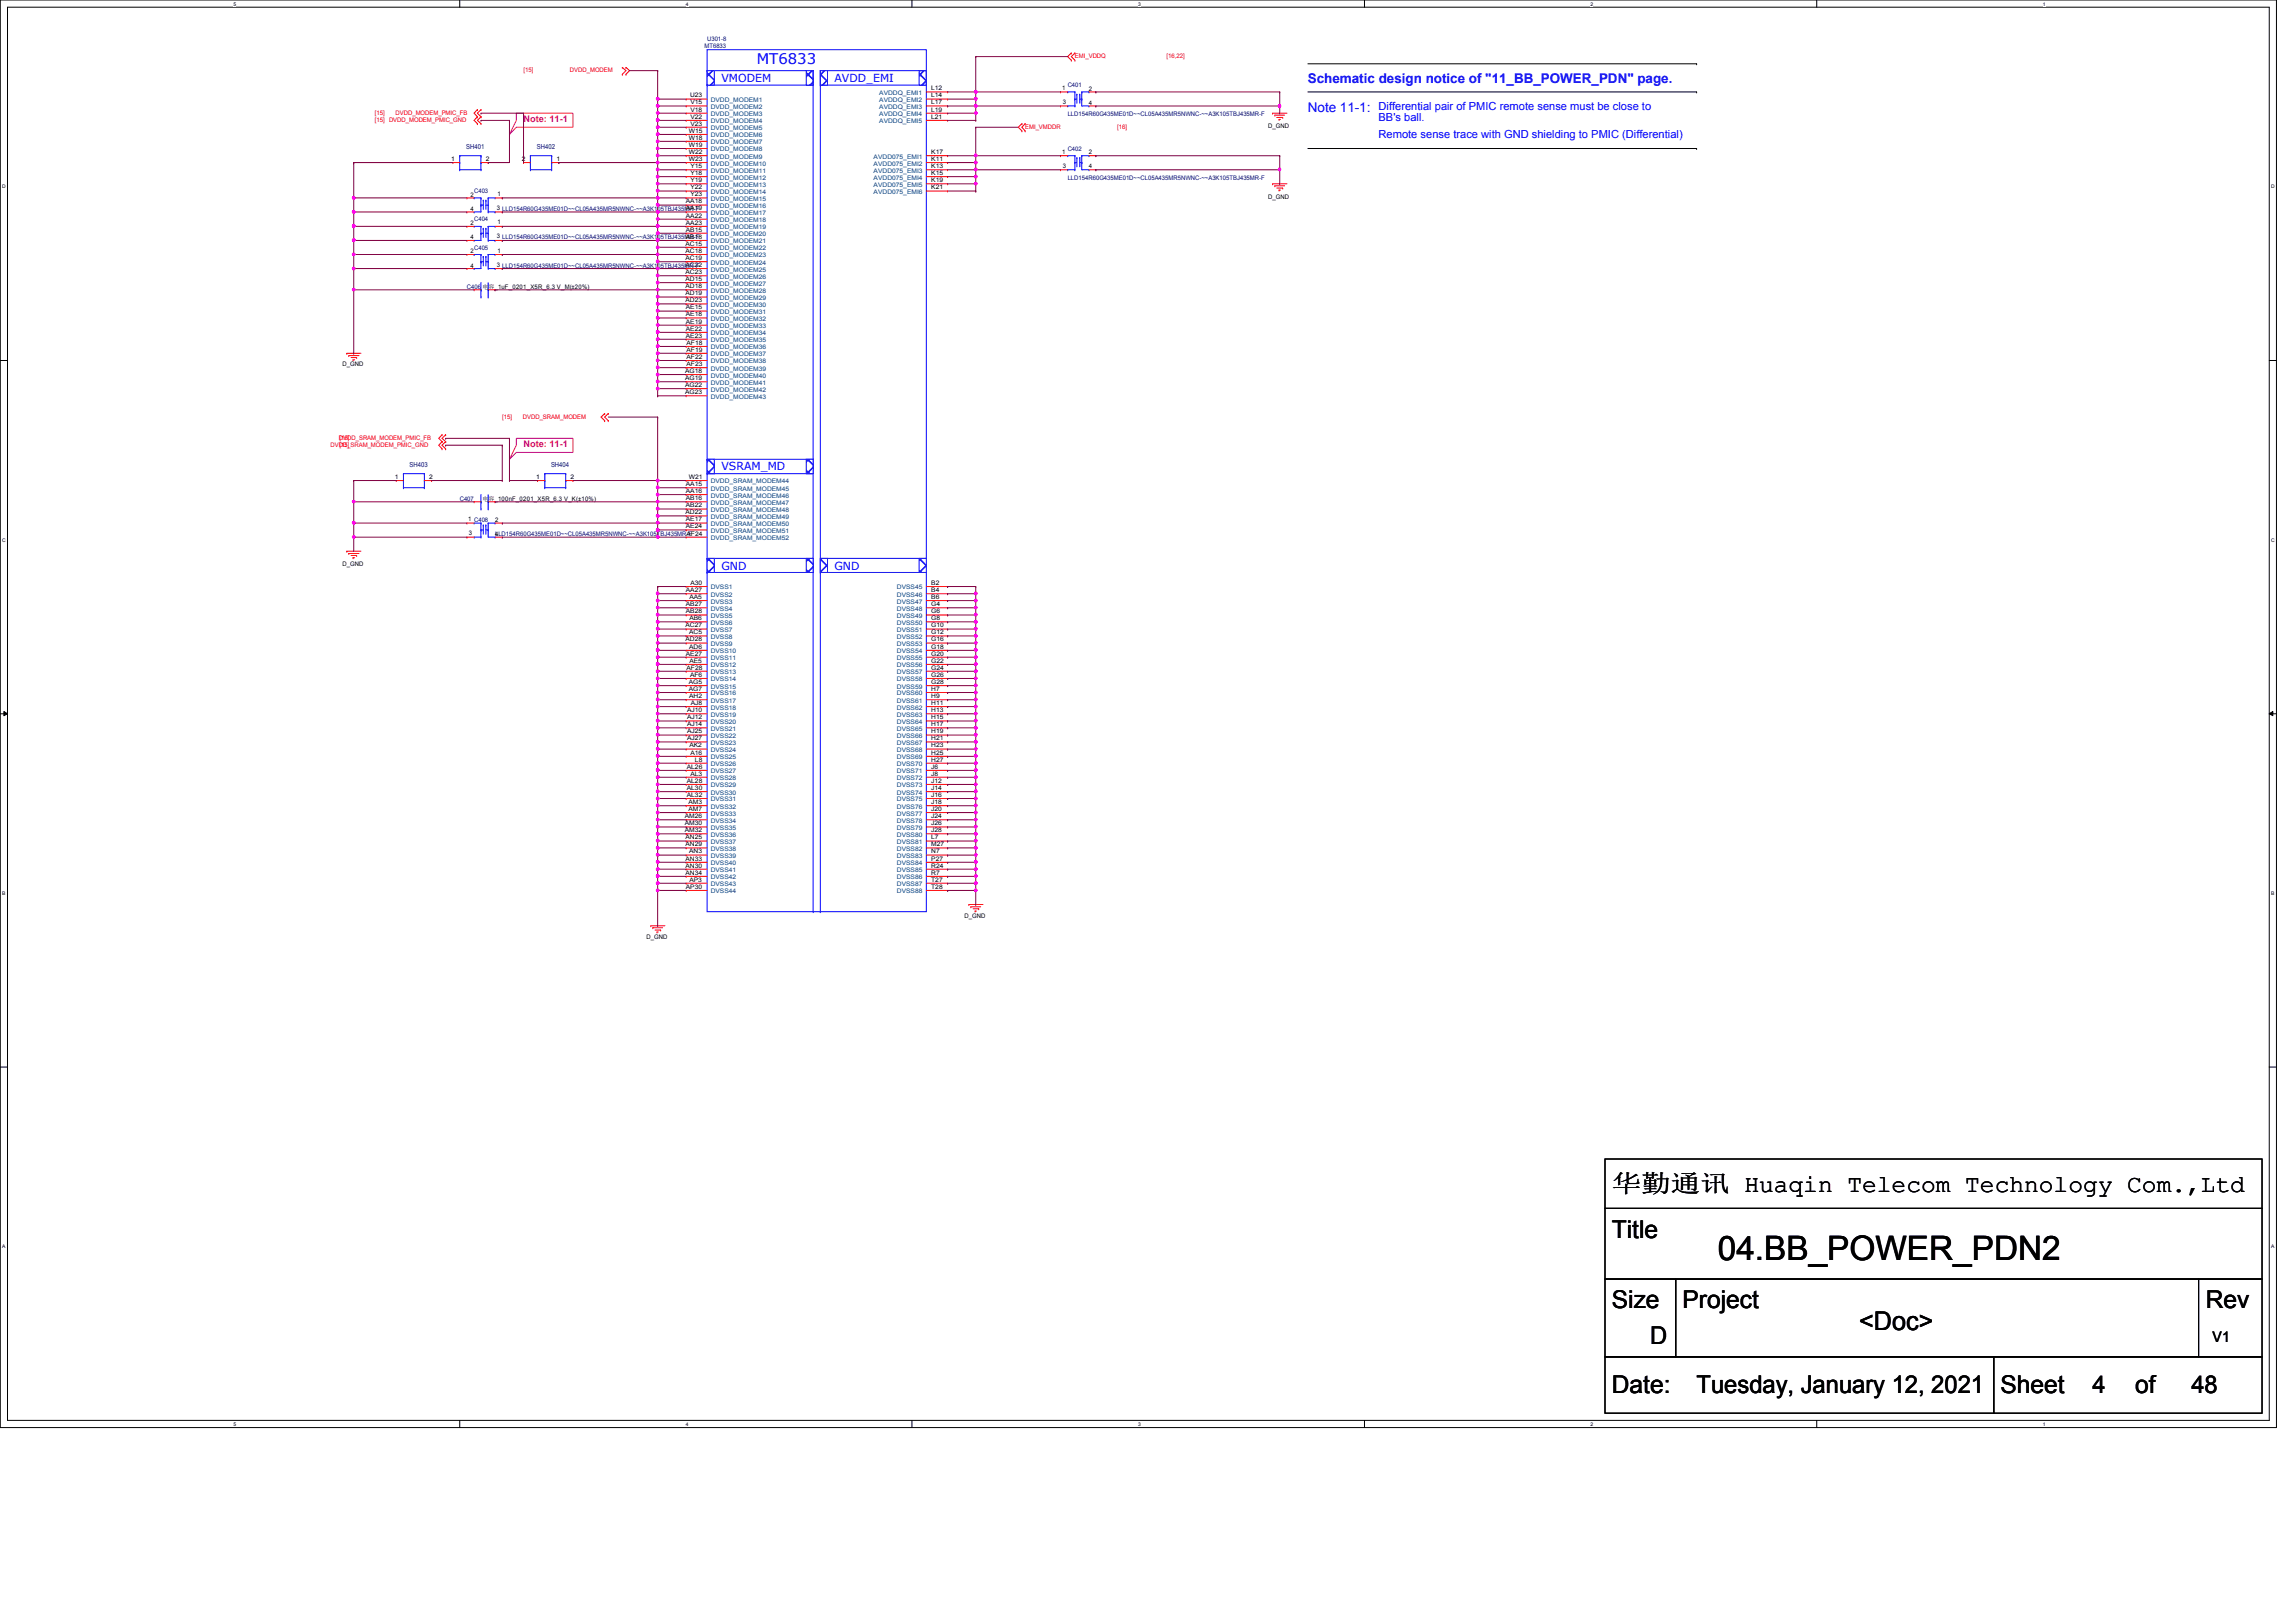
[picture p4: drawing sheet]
<svg xmlns="http://www.w3.org/2000/svg" width="297mm" height="210mm" viewBox="0 0 297 210" stroke-linecap="round" stroke-linejoin="round" font-family="sans-serif">
<defs><g id="words">
<text font-size="4.4" x="222.2" y="163">04.BB_POWER_PDN2</text>
<text font-size="3.3" x="240.5" y="172.2">&lt;Doc&gt;</text>
<g font-size="3.2">
<text x="208.5" y="154.3">华华华华 Huaqin Telecom Technology Com.,Ltd</text>
<text x="208.5" y="160.1">Title</text>
<text x="208.5" y="169.3">Size</text>
<text x="213.5" y="173.9">D</text>
<text x="217.7" y="169.3">Project</text>
<text x="285.4" y="169.3">Rev</text>
<text x="208.5" y="180.3">Date:</text>
<text x="219.5" y="180.3">Tuesday, January 12, 2021</text>
<text x="258.8" y="180.3">Sheet</text>
<text x="270.7" y="180.3">4</text>
<text x="276.2" y="180.3">of</text>
<text x="283.5" y="180.3">48</text>
</g>
<text font-size="1.9" fill="#00f" x="97.9" y="8.3">MT6833</text>
<text font-size="1.9" x="286.3" y="173.6">V1</text>
<g font-size="1.7" fill="#00f">
<text x="169.2" y="10.8">Schematic design notice of &quot;11_BB_POWER_PDN&quot; page.</text>
<text x="169.2" y="14.4">Note 11-1:</text>
</g>
<g font-size="1.4" fill="#00f">
<text x="93.3" y="10.6">VMODEM</text>
<text x="107.9" y="10.6">AVDD_EMI</text>
<text x="178.3" y="17.8">Remote sense trace with GND shielding to PMIC (Differential)</text>
<text x="178.3" y="14.2">Differential pair of PMIC remote sense must be close to</text>
<text x="178.3" y="15.7">BB's ball.</text>
<text x="93.3" y="60.9">VSRAM_MD</text>
<text x="93.3" y="73.7">GND</text>
<text x="107.9" y="73.7">GND</text>
</g>
<g font-size="1.2" fill="#ff0080">
<text x="67.7" y="15.7">Note: 11-1</text>
<text x="67.7" y="57.8">Note: 11-1</text>
</g>
<g font-size=".9" fill="#000080">
<text x="60.3" y="19.3">SH401</text>
<text x="69.5" y="19.3">SH402</text>
<text x="53" y="60.5">SH403</text>
<text x="71.3" y="60.5">SH404</text>
</g>
<g font-size=".8" fill="#000080">
<text x="91.5" y="5.3">U301-8</text>
<text x="91.1" y="6.3">MT6833</text>
<text x="138.1" y="11.3">C401</text>
<text x="138.1" y="15">LLD154R60G435ME01D~~CL05A435MR5NWNC-~~A3K105TBJ435MR-F</text>
<text x="138.1" y="19.5">C402</text>
<text x="138.1" y="23.3">LLD154R60G435ME01D~~CL05A435MR5NWNC-~~A3K105TBJ435MR-F</text>
<text x="61.3" y="25">C403</text>
<text x="61.3" y="28.7">C404</text>
<text x="61.3" y="32.3">C405</text>
<text x="60.4" y="37.3">C406 电电_1uF_0201_X5R_6.3 V_M(±20%)</text>
<text x="59.5" y="64.8">C407</text>
<text x="64" y="69.3">LLD154R60G435ME01D~~CL05A435MR5NWNC-~~A3K105TBJ435MR-F</text>
</g>
<g font-size=".8" fill="#f00">
<text x="67.7" y="9.4">[15]</text>
<text x="73.7" y="9.4">DVDD_MODEM</text>
<text x="139.1" y="7.5">EMI_VDDQ</text>
<text x="150.9" y="7.5">[16,22]</text>
<text x="48.5" y="15.8">[15] DVDD_MODEM_PMIC_GND</text>
<text x="48.5" y="14.9">[15]</text>
<text x="51.2" y="14.9">DVDD_MODEM_PMIC_FB</text>
<text x="132.6" y="16.7">EMI_VMDDR</text>
<text x="144.5" y="16.7">[16]</text>
<text x="42.8" y="57.8">DVDD_SRAM_MODEM_PMIC_GND</text>
<text x="43.9" y="56.9">DVDD_SRAM_MODEM_PMIC_FB</text>
<text x="43.9" y="56.9">[15]</text>
<text x="43.9" y="57.8">[15]</text>
<text x="65" y="54.2">[15]</text>
<text x="67.6" y="54.2">DVDD_SRAM_MODEM</text>
</g>
<g font-size=".8">
<text x="120.5" y="11.7">L12</text>
<text x="137.4" y="11.6">1</text>
<text x="140.9" y="11.8">2</text>
<text x="89.1" y="17.2">W15</text>
<text x="89.3" y="12.6">U23</text>
<text x="89.3" y="13.5">V15</text>
<text x="89.3" y="14.4">V18</text>
<text x="89.3" y="15.4">V22</text>
<text x="89.3" y="16.3">V23</text>
<text x="120.5" y="12.6">L14</text>
<text x="120.5" y="13.5">L17</text>
<text x="120.5" y="14.4">L19</text>
<text x="120.5" y="15.4">L21</text>
<text x="137.5" y="13.5">3</text>
<text x="140.9" y="13.6">4</text>
<text x="164.1" y="16.6">D_GND</text>
<text x="58.4" y="20.8">1</text>
<text x="62.9" y="20.8">2</text>
<text x="67.5" y="20.8">2</text>
<text x="72" y="20.8">1</text>
<text x="89.1" y="18.1">W18</text>
<text x="89.1" y="19">W19</text>
<text x="89.1" y="19.9">W22</text>
<text x="89.1" y="20.8">W23</text>
<text x="89.3" y="21.8">Y15</text>
<text x="89.3" y="22.6">Y18</text>
<text x="89.3" y="23.6">Y19</text>
<text x="120.5" y="20.8">K11</text>
<text x="120.5" y="21.8">K13</text>
<text x="120.5" y="22.6">K15</text>
<text x="120.5" y="19.9">K17</text>
<text x="120.5" y="23.6">K19</text>
<text x="137.4" y="19.9">1</text>
<text x="137.5" y="21.7">3</text>
<text x="140.9" y="20">2</text>
<text x="140.9" y="21.8">4</text>
<text x="60.9" y="25.5">2</text>
<text x="60.9" y="27.3">4</text>
<text x="60.9" y="29.1">2</text>
<text x="64.3" y="27.2">3 LLD154R60G435ME01D~~CL05A435MR5NWNC-~~A3K105TBJ435MR-F</text>
<text x="64.3" y="25.4">1</text>
<text x="64.3" y="29">1</text>
<text x="88.7" y="26.3">AA18</text>
<text x="88.7" y="27.2">AA19</text>
<text x="88.7" y="28.2">AA22</text>
<text x="88.7" y="29.1">AA23</text>
<text x="88.7" y="30">AB15</text>
<text x="89.3" y="24.5">Y22</text>
<text x="89.3" y="25.4">Y23</text>
<text x="120.5" y="24.5">K21</text>
<text x="164.1" y="25.7">D_GND</text>
<text x="60.9" y="30.9">4</text>
<text x="60.9" y="32.8">2</text>
<text x="60.9" y="34.6">4</text>
<text x="64.3" y="30.9">3 LLD154R60G435ME01D~~CL05A435MR5NWNC-~~A3K105TBJ435MR-F</text>
<text x="64.3" y="34.5">3 LLD154R60G435ME01D~~CL05A435MR5NWNC-~~A3K105TBJ435MR-F</text>
<text x="64.3" y="32.7">1</text>
<text x="88.7" y="31.8">AC15</text>
<text x="88.7" y="32.7">AC18</text>
<text x="88.7" y="33.7">AC19</text>
<text x="88.7" y="34.5">AC22</text>
<text x="88.7" y="35.5">AC23</text>
<text x="88.7" y="30.9">AB18</text>
<text x="88.7" y="38.2">AD19</text>
<text x="88.7" y="36.4">AD15</text>
<text x="88.7" y="37.3">AD18</text>
<text x="88.7" y="39.1">AD23</text>
<text x="88.7" y="40">AE15</text>
<text x="88.7" y="40.9">AE18</text>
<text x="88.7" y="41.9">AE19</text>
<text x="44.3" y="47.4">D_GND</text>
<text x="88.7" y="42.8">AE22</text>
<text x="88.7" y="43.7">AE23</text>
<text x="88.8" y="44.6">AF18</text>
<text x="88.8" y="45.5">AF19</text>
<text x="88.8" y="46.4">AF22</text>
<text x="88.8" y="47.4">AF23</text>
<text x="88.6" y="48.3">AG18</text>
<text x="88.6" y="49.2">AG19</text>
<text x="88.6" y="50.1">AG22</text>
<text x="88.6" y="51">AG23</text>
<text x="51.1" y="62">1</text>
<text x="55.5" y="62">2</text>
<text x="62.4" y="64.8">电电_100nF_0201_X5R_6.3 V_K(±10%)</text>
<text x="69.4" y="62">1</text>
<text x="73.8" y="62">2</text>
<text x="88.7" y="65.7">AB22</text>
<text x="88.7" y="62.9">AA15</text>
<text x="88.7" y="64.7">AB16</text>
<text x="88.7" y="63.8">AA16</text>
<text x="89.1" y="62">W21</text>
<text x="60.6" y="67.4">1 C408</text>
<text x="60.7" y="69.3">3</text>
<text x="64" y="67.5">2</text>
<text x="64" y="69.3">4</text>
<text x="88.7" y="66.5">AD22</text>
<text x="88.7" y="67.5">AE17</text>
<text x="88.7" y="68.4">AE24</text>
<text x="88.8" y="69.3">AF24</text>
<text x="44.3" y="73.3">D_GND</text>
<text x="88.7" y="76.6">AA27</text>
<text x="89.2" y="77.5">AA5</text>
<text x="89.3" y="75.7">A30</text>
<text x="120.5" y="75.7">B2</text>
<text x="120.5" y="76.6">B4</text>
<text x="120.5" y="77.5">B6</text>
<text x="88.7" y="81.2">AC27</text>
<text x="88.7" y="83">AD28</text>
<text x="88.7" y="78.4">AB27</text>
<text x="88.7" y="79.4">AB28</text>
<text x="89.2" y="82.1">AC5</text>
<text x="89.2" y="83.9">AD6</text>
<text x="89.2" y="80.3">AB6</text>
<text x="120.5" y="81.2">G10</text>
<text x="120.5" y="82.1">G12</text>
<text x="120.5" y="83">G16</text>
<text x="120.5" y="83.9">G18</text>
<text x="120.5" y="78.4">G4</text>
<text x="120.5" y="79.4">G6</text>
<text x="120.5" y="80.3">G8</text>
<text x="88.7" y="84.8">AE27</text>
<text x="88.8" y="86.7">AF28</text>
<text x="89.1" y="88.5">AG5</text>
<text x="89.1" y="89.4">AG7</text>
<text x="89.2" y="85.8">AE5</text>
<text x="89.3" y="87.6">AF6</text>
<text x="120.5" y="84.8">G20</text>
<text x="120.5" y="86.7">G24</text>
<text x="120.5" y="85.8">G22</text>
<text x="120.5" y="87.6">G26</text>
<text x="120.5" y="88.5">G28</text>
<text x="120.5" y="89.4">H7</text>
<text x="88.9" y="92.2">AJ10</text>
<text x="88.9" y="93.1">AJ12</text>
<text x="88.9" y="94">AJ14</text>
<text x="88.9" y="94.9">AJ25</text>
<text x="88.9" y="95.8">AJ27</text>
<text x="89.2" y="90.3">AH2</text>
<text x="89.4" y="91.2">AJ8</text>
<text x="120.5" y="90.3">H9</text>
<text x="120.5" y="91.2">H11</text>
<text x="120.5" y="92.2">H13</text>
<text x="120.5" y="93.1">H15</text>
<text x="120.5" y="94">H17</text>
<text x="120.5" y="94.9">H19</text>
<text x="120.5" y="95.8">H21</text>
<text x="88.9" y="99.5">AL26</text>
<text x="88.9" y="101.3">AL28</text>
<text x="89.2" y="96.7">AK2</text>
<text x="89.3" y="97.7">A16</text>
<text x="89.3" y="100.4">AL3</text>
<text x="89.9" y="98.6">L8</text>
<text x="120.5" y="96.7">H23</text>
<text x="120.5" y="97.7">H25</text>
<text x="120.5" y="98.6">H27</text>
<text x="120.5" y="99.5">J6</text>
<text x="120.5" y="100.4">J8</text>
<text x="120.5" y="101.3">J12</text>
<text x="88.6" y="105.9">AM26</text>
<text x="88.6" y="106.8">AM30</text>
<text x="88.6" y="107.7">AM32</text>
<text x="88.9" y="102.2">AL30</text>
<text x="88.9" y="103.1">AL32</text>
<text x="89.1" y="104.1">AM3</text>
<text x="89.1" y="104.9">AM7</text>
<text x="120.5" y="102.2">J14</text>
<text x="120.5" y="103.1">J16</text>
<text x="120.5" y="104.1">J18</text>
<text x="120.5" y="104.9">J20</text>
<text x="120.5" y="105.9">J24</text>
<text x="120.5" y="106.8">J26</text>
<text x="120.5" y="107.7">J28</text>
<text x="88.7" y="108.6">AN25</text>
<text x="88.7" y="109.5">AN29</text>
<text x="88.7" y="111.4">AN33</text>
<text x="88.7" y="113.2">AN34</text>
<text x="88.7" y="112.3">AN30</text>
<text x="89.2" y="110.4">AN3</text>
<text x="120.5" y="108.6">L7</text>
<text x="120.5" y="109.5">M27</text>
<text x="120.5" y="110.4">N7</text>
<text x="120.5" y="111.4">P27</text>
<text x="120.5" y="112.3">R24</text>
<text x="120.5" y="113.2">R7</text>
<text x="88.7" y="115">AP30</text>
<text x="89.2" y="114.1">AP3</text>
<text x="120.5" y="114.1">T27</text>
<text x="120.5" y="115">T28</text>
<text x="124.8" y="118.7">D_GND</text>
<text x="83.6" y="121.5">D_GND</text>
</g>
<g font-size=".8" fill="#004080">
<text x="91.9" y="13.2">DVDD_MODEM1</text>
<text x="91.9" y="14.1">DVDD_MODEM2</text>
<text x="91.9" y="15">DVDD_MODEM3</text>
<text x="91.9" y="16">DVDD_MODEM4</text>
<text x="91.9" y="16.8">DVDD_MODEM5</text>
<text x="91.9" y="17.8">DVDD_MODEM6</text>
<text x="113.7" y="12.3">AVDDQ_EMI1</text>
<text x="113.7" y="13.2">AVDDQ_EMI2</text>
<text x="113.7" y="14.1">AVDDQ_EMI3</text>
<text x="113.7" y="15">AVDDQ_EMI4</text>
<text x="113.7" y="16">AVDDQ_EMI5</text>
<text x="91.9" y="18.7">DVDD_MODEM7</text>
<text x="91.9" y="19.6">DVDD_MODEM8</text>
<text x="91.9" y="20.5">DVDD_MODEM9</text>
<text x="91.9" y="21.4">DVDD_MODEM10</text>
<text x="91.9" y="22.4">DVDD_MODEM11</text>
<text x="91.9" y="23.2">DVDD_MODEM12</text>
<text x="113" y="21.4">AVDD075_EMI2</text>
<text x="113" y="22.4">AVDD075_EMI3</text>
<text x="113" y="23.2">AVDD075_EMI4</text>
<text x="113" y="20.5">AVDD075_EMI1</text>
<text x="91.9" y="24.2">DVDD_MODEM13</text>
<text x="91.9" y="25.1">DVDD_MODEM14</text>
<text x="91.9" y="26">DVDD_MODEM15</text>
<text x="91.9" y="26.9">DVDD_MODEM16</text>
<text x="91.9" y="27.8">DVDD_MODEM17</text>
<text x="91.9" y="28.7">DVDD_MODEM18</text>
<text x="91.9" y="29.7">DVDD_MODEM19</text>
<text x="113" y="24.2">AVDD075_EMI5</text>
<text x="113" y="25.1">AVDD075_EMI6</text>
<text x="91.9" y="30.6">DVDD_MODEM20</text>
<text x="91.9" y="31.5">DVDD_MODEM21</text>
<text x="91.9" y="32.4">DVDD_MODEM22</text>
<text x="91.9" y="33.3">DVDD_MODEM23</text>
<text x="91.9" y="34.2">DVDD_MODEM24</text>
<text x="91.9" y="35.1">DVDD_MODEM25</text>
<text x="91.9" y="38.8">DVDD_MODEM29</text>
<text x="91.9" y="36.1">DVDD_MODEM26</text>
<text x="91.9" y="37">DVDD_MODEM27</text>
<text x="91.9" y="37.9">DVDD_MODEM28</text>
<text x="91.9" y="39.7">DVDD_MODEM30</text>
<text x="91.9" y="40.6">DVDD_MODEM31</text>
<text x="91.9" y="41.5">DVDD_MODEM32</text>
<text x="91.9" y="42.5">DVDD_MODEM33</text>
<text x="91.9" y="43.4">DVDD_MODEM34</text>
<text x="91.9" y="44.3">DVDD_MODEM35</text>
<text x="91.9" y="45.2">DVDD_MODEM36</text>
<text x="91.9" y="46.1">DVDD_MODEM37</text>
<text x="91.9" y="47">DVDD_MODEM38</text>
<text x="91.9" y="48">DVDD_MODEM39</text>
<text x="91.9" y="48.9">DVDD_MODEM40</text>
<text x="91.9" y="49.8">DVDD_MODEM41</text>
<text x="91.9" y="50.7">DVDD_MODEM42</text>
<text x="91.9" y="51.6">DVDD_MODEM43</text>
<text x="91.9" y="62.6">DVDD_SRAM_MODEM44</text>
<text x="91.9" y="63.5">DVDD_SRAM_MODEM45</text>
<text x="91.9" y="65.3">DVDD_SRAM_MODEM47</text>
<text x="91.9" y="64.4">DVDD_SRAM_MODEM46</text>
<text x="91.9" y="66.3">DVDD_SRAM_MODEM48</text>
<text x="91.9" y="67.1">DVDD_SRAM_MODEM49</text>
<text x="91.9" y="68.1">DVDD_SRAM_MODEM50</text>
<text x="91.9" y="69">DVDD_SRAM_MODEM51</text>
<text x="91.9" y="69.9">DVDD_SRAM_MODEM52</text>
<text x="91.9" y="76.3">DVSS1</text>
<text x="91.9" y="77.2">DVSS2</text>
<text x="116" y="76.3">DVSS45</text>
<text x="116" y="77.2">DVSS46</text>
<text x="91.9" y="78.1">DVSS3</text>
<text x="91.9" y="79">DVSS4</text>
<text x="91.9" y="80">DVSS5</text>
<text x="91.9" y="80.9">DVSS6</text>
<text x="91.9" y="81.8">DVSS7</text>
<text x="91.9" y="82.7">DVSS8</text>
<text x="91.9" y="83.6">DVSS9</text>
<text x="116" y="78.1">DVSS47</text>
<text x="116" y="81.8">DVSS51</text>
<text x="116" y="82.7">DVSS52</text>
<text x="116" y="83.6">DVSS53</text>
<text x="116" y="79">DVSS48</text>
<text x="116" y="80">DVSS49</text>
<text x="116" y="80.9">DVSS50</text>
<text x="91.9" y="84.5">DVSS10</text>
<text x="91.9" y="85.4">DVSS11</text>
<text x="91.9" y="86.4">DVSS12</text>
<text x="91.9" y="87.2">DVSS13</text>
<text x="91.9" y="88.2">DVSS14</text>
<text x="91.9" y="89.1">DVSS15</text>
<text x="116" y="84.5">DVSS54</text>
<text x="116" y="85.4">DVSS55</text>
<text x="116" y="87.2">DVSS57</text>
<text x="116" y="86.4">DVSS56</text>
<text x="116" y="88.2">DVSS58</text>
<text x="116" y="89.1">DVSS59</text>
<text x="91.9" y="90.9">DVSS17</text>
<text x="91.9" y="90">DVSS16</text>
<text x="91.9" y="92.8">DVSS19</text>
<text x="91.9" y="93.7">DVSS20</text>
<text x="91.9" y="94.6">DVSS21</text>
<text x="91.9" y="95.5">DVSS22</text>
<text x="91.9" y="91.8">DVSS18</text>
<text x="116" y="90.9">DVSS61</text>
<text x="116" y="91.8">DVSS62</text>
<text x="116" y="92.8">DVSS63</text>
<text x="116" y="93.7">DVSS64</text>
<text x="116" y="94.6">DVSS65</text>
<text x="116" y="95.5">DVSS66</text>
<text x="116" y="90">DVSS60</text>
<text x="91.9" y="97.3">DVSS24</text>
<text x="91.9" y="98.3">DVSS25</text>
<text x="91.9" y="99.1">DVSS26</text>
<text x="91.9" y="100.1">DVSS27</text>
<text x="91.9" y="101">DVSS28</text>
<text x="91.9" y="96.4">DVSS23</text>
<text x="91.9" y="101.9">DVSS29</text>
<text x="116" y="96.4">DVSS67</text>
<text x="116" y="97.3">DVSS68</text>
<text x="116" y="98.3">DVSS69</text>
<text x="116" y="99.1">DVSS70</text>
<text x="116" y="100.1">DVSS71</text>
<text x="116" y="101">DVSS72</text>
<text x="116" y="101.9">DVSS73</text>
<text x="91.9" y="102.8">DVSS30</text>
<text x="91.9" y="103.7">DVSS31</text>
<text x="91.9" y="106.5">DVSS34</text>
<text x="91.9" y="104.6">DVSS32</text>
<text x="91.9" y="107.4">DVSS35</text>
<text x="91.9" y="105.5">DVSS33</text>
<text x="116" y="102.8">DVSS74</text>
<text x="116" y="103.7">DVSS75</text>
<text x="116" y="104.6">DVSS76</text>
<text x="116" y="105.5">DVSS77</text>
<text x="116" y="106.5">DVSS78</text>
<text x="116" y="107.4">DVSS79</text>
<text x="91.9" y="108.3">DVSS36</text>
<text x="91.9" y="109.2">DVSS37</text>
<text x="91.9" y="110.1">DVSS38</text>
<text x="91.9" y="111">DVSS39</text>
<text x="91.9" y="112">DVSS40</text>
<text x="91.9" y="113.8">DVSS42</text>
<text x="91.9" y="112.9">DVSS41</text>
<text x="116" y="108.3">DVSS80</text>
<text x="116" y="109.2">DVSS81</text>
<text x="116" y="110.1">DVSS82</text>
<text x="116" y="111">DVSS83</text>
<text x="116" y="112">DVSS84</text>
<text x="116" y="112.9">DVSS85</text>
<text x="116" y="113.8">DVSS86</text>
<text x="91.9" y="114.7">DVSS43</text>
<text x="91.9" y="115.6">DVSS44</text>
<text x="116" y="114.7">DVSS87</text>
<text x="116" y="115.6">DVSS88</text>
</g>
<g font-size=".6">
<text x="30.2" y=".7">5</text>
<text x="88.7" y=".7">4</text>
<text x="147.2" y=".7">3</text>
<text x="205.8" y=".7">2</text>
<text x="264.3" y=".7">1</text>
<text x=".3" y="24.4">D</text>
<text x="293.8" y="24.4">D</text>
<text x=".3" y="70.1">C</text>
<text x="293.8" y="70.1">C</text>
<text x=".3" y="115.8">B</text>
<text x="293.8" y="115.8">B</text>
<text x=".3" y="161.5">A</text>
<text x="293.8" y="161.5">A</text>
<text x="30.2" y="184.5">5</text>
<text x="88.7" y="184.5">4</text>
<text x="147.2" y="184.5">3</text>
<text x="205.8" y="184.5">2</text>
<text x="264.3" y="184.5">1</text>
</g>
</g></defs>
<path d="M0 0h294.5v184.7h-294.5zM1 .9h292.6v182.9h-292.6z" fill="none" stroke="#000" stroke-width=".13"/>
<g fill="#fff">
<path d="M30.2 .1h.4v.7h-.4z"/>
<path d="M30.2 183.9h.4v.8h-.4z"/>
</g>
<path d="M59.5 0v.9M59.5 183.8v.9" fill="none" stroke="#000" stroke-width=".13"/>
<g fill="#fff">
<path d="M88.7 .1h.4v.7h-.4z"/>
<path d="M88.7 183.9h.4v.8h-.4z"/>
</g>
<path d="M118 0v.9M118 183.8v.9" fill="none" stroke="#000" stroke-width=".13"/>
<g fill="#fff">
<path d="M147.2 .1h.4v.7h-.4z"/>
<path d="M147.2 183.9h.4v.8h-.4z"/>
</g>
<path d="M176.5 0v.9M176.5 183.8v.9" fill="none" stroke="#000" stroke-width=".13"/>
<g fill="#fff">
<path d="M205.8 .1h.3v.7h-.3z"/>
<path d="M205.8 183.9h.3v.8h-.3z"/>
</g>
<path d="M235 0v.9M235 183.8v.9" fill="none" stroke="#000" stroke-width=".13"/>
<g fill="#fff">
<path d="M264.3 .1h.3v.7h-.3z"/>
<path d="M264.3 183.9h.3v.8h-.3z"/>
<path d="M.3 23.8h.5v.7h-.5z"/>
<path d="M293.8 23.8h.5v.7h-.5z"/>
<path d="M.3 69.5h.5v.7h-.5z"/>
<path d="M293.8 69.5h.5v.7h-.5z"/>
</g>
<path d="M0 46.7h1M293.6 46.7h.9" fill="none" stroke="#000" stroke-width=".13"/>
<g fill="#fff">
<path d="M.3 115.2h.4v.8h-.4z"/>
<path d="M293.8 115.2h.5v.8h-.5z"/>
</g>
<path d="M0 92.4h1M.5 92.1l.5 .3-.5 .2zM293.6 92.4l.4-.3v.5zM293.6 92.4h.9" fill="none" stroke="#000" stroke-width=".13"/>
<path d="M.5 92.1l.5 .3-.5 .2zM293.6 92.4l.4-.3v.5z" fill="#000"/>
<g fill="#fff">
<path d="M.3 161h.4v.7h-.4z"/>
<path d="M293.8 161h.4v.7h-.4z"/>
</g>
<g fill="none" stroke="#000" stroke-width=".13">
<path d="M169.2 11.9h50.3M169.2 8.3h50.3M169.2 19.2h50.3M219.5 11.9h.1M219.5 8.3h.1M219.5 19.2h.1M0 138.1h1M293.6 138.1h.9M207.6 156.4h85v9.1h-85zM207.6 150h85v6.4h-85zM207.6 165.5h9.2v10.1h-9.2zM207.6 175.6h50.3v7.3h-50.3z"/>
<path d="M216.8 165.5h67.6v10.1h-67.6zM257.9 175.6h34.7v7.3h-34.7zM284.4 165.5h8.2v10.1h-8.2z"/>
</g>
<path d="M66.8 14.6h7.3v1.9h-7.3l-.9 .9 .9-1.8zM66.8 56.7h7.3v1.8h-7.3l-.9 .9 .9-1.8z" fill="none" stroke="#ff0080" stroke-width=".13"/>
<g fill="none" stroke="#f00" stroke-width=".13">
<path d="M61.8 15.1h.1M61.8 16h.1M61.8 14.2h.1M61.8 15.1l-.5 .5 .5 .4M61.8 14.2l-.5 .4 .5 .5M62.2 15.1h.1M62.2 16h.1M62.2 14.2h.1M62.2 15.1l-.4 .5 .4 .4M62.2 14.2l-.4 .4 .4 .5M80.5 9.6h.1M80.5 8.7h.1"/>
<path d="M80.5 8.7l.5 .4-.5 .5M81 8.7h.1M81 9.6h.1M81 8.7l.4 .4-.4 .5M132.2 16.9h.1M132.2 16h.1M132.2 16l-.5 .5 .5 .4M132.6 16h.1M132.6 16.9h.1M132.6 16l-.4 .5 .4 .4M137.2 11.9h.1M137.2 13.7h.1"/>
<path d="M137.2 11.9h.9M137.2 13.7h.9M138.6 7.8h.1M138.6 6.9h.1M138.6 6.9l-.5 .4 .5 .5M139.1 6.9h.1M139.1 7.8h.1M139.1 6.9l-.5 .4 .5 .5M140.9 11.9h.9M140.9 13.7h.9M141.8 11.9h.1M141.8 13.7h.1"/>
<path d="M164.6 14.6h.1M164.6 14.6h1.9M164.9 14.9h.1M164.9 14.9h1.3M165.2 15.2h.7M165.5 15.5h.1M165.9 15.2h.1M58.6 21h.1M58.6 21h.9M60.4 25.6h.1M60.4 27.4h.1M60.4 29.3h.1"/>
<path d="M60.4 31.1h.1M60.4 25.6h.9M60.4 27.4h.9M60.4 29.3h.9M60.4 31.1h.9M61.3 37.5h.1M61.3 37.5h.9M62.2 21h1M63.2 21h.1M63.2 37.5h.8M64 37.5h.1M64 25.6h1"/>
<path d="M64 27.4h1M64 29.3h1M64 31.1h1M65 25.6h.1M65 27.4h.1M65 29.3h.1M65 31.1h.1M67.7 21h.1M67.7 21h.9M71.4 21h.9M72.3 21h.1M137.2 20.2h.1"/>
<path d="M137.2 22h.1M137.2 20.2h.9M137.2 22h.9M140.9 20.2h.9M140.9 22h.9M141.8 20.2h.1M141.8 22h.1M164.6 23.8h.1M164.6 23.8h1.9M164.9 24h.1M164.9 24h1.3M165.2 24.3h.7"/>
<path d="M165.5 24.6h.1M165.9 24.3h.1M44.9 45.7h.1M44.9 45.7h1.8M45.1 46h.1M45.1 46h1.3M45.4 46.3h.7M45.7 46.6h.1M45.7 46.6h.2M46.1 46.3h.1M57.2 56.3h.1M57.2 57.1h.1"/>
<path d="M57.2 58.1h.1M57.2 56.3l-.4 .4 .4 .4M57.2 57.1l-.4 .5 .4 .5M57.7 56.3h.1M57.7 57.1h.1M57.7 58.1h.1M57.7 56.3l-.5 .4 .5 .4M57.7 57.1l-.5 .5 .5 .5M78.2 53.5h.1M78.2 54.4h.1M78.2 53.5l-.4 .5 .4 .4M78.7 53.5h.1"/>
<path d="M78.7 54.4h.1M78.7 53.5l-.5 .5 .5 .4M44.9 71.3h.1M44.9 71.3h1.8M45.1 71.6h.1M45.1 71.6h1.3M45.4 71.9h.7M45.7 72.2h.1M45.7 72.2h.2M46.1 71.9h.1M51.3 62.2h.1M51.3 62.2h.9"/>
<path d="M54.9 62.2h.9M55.8 62.2h.1M60.4 67.7h.1M60.4 69.5h.1M60.4 67.7h.9M60.4 69.5h.9M61.3 64.9h.1M61.3 64.9h.9M63.2 64.9h.8M64 64.9h.1M64 67.7h1M64 69.5h1"/>
<path d="M65 67.7h.1M65 69.5h.1M69.6 62.2h.1M69.6 62.2h.9M73.2 62.2h.9M74.1 62.2h.1M84.2 119.8h.1M84.2 119.8h1.8M125.3 117.1h.1M125.3 117.1h1.9M125.6 117.3h.1M125.6 117.3h1.3"/>
<path d="M125.9 117.6h.7M126.1 117.9h.1M126.1 117.9h.2M126.6 117.6h.1M84.5 120.1h.1M84.5 120.1h1.2M84.7 120.4h.8M85 120.6h.1M85 120.6h.2M85.5 120.4h.1"/>
</g>
<g fill="none" stroke="#00f" stroke-width=".13">
<path d="M91.5 9.1h.1M91.5 11h.1M91.5 9.1h13.7M91.5 11h13.7M106.1 11h.1M106.1 11h13.7M138.1 11.9h.1M138.1 13.7h.1M138.1 11.9h1M138.1 13.7h1M139.1 13.7h.1M139.1 11.9h.1"/>
<path d="M139.1 12.8h.1M139.1 11.9v1.8M139.1 12.8h.2M139.3 12.2h.1M139.3 12.2v1.2M139.7 12.2h.1M139.7 12.2v1.2M139.7 12.8h.3M140 12.8h.1M140 11.9h.1M140 11.9v1.8h.9M140 11.9h.9"/>
<path d="M140.9 11.9h.1M140.9 13.7h.1M59.5 21h.1M59.5 22h.1M59.5 20.2h.1M59.5 20.2h2.7M59.5 22h2.7M59.5 20.2v1.8M61.3 25.6h.1M61.3 27.4h.1M61.3 29.3h.1M61.3 31.1h.1"/>
<path d="M61.3 25.6h.9M61.3 29.3h.9M62.2 21h.1M62.2 20.2h.1M62.2 22h.1M62.2 26.5h.1M62.2 25.6h.1M62.2 37.5h.1M62.2 38.4h.1M62.2 30.2h.1M62.2 29.3h.1M62.2 20.2v1.8"/>
<path d="M62.2 25.6v1.8h-.9M62.2 29.3v1.8h-.9M62.2 36.6v1.8M62.2 26.5h.3M62.2 30.2h.3M62.5 25.9h.1M62.5 29.5h.1M62.5 25.9v1.2M62.5 29.5v1.2M62.9 25.9h.1M62.9 29.5h.1M62.9 25.9v1.2"/>
<path d="M62.9 29.5v1.2M62.9 26.5h.3M62.9 30.2h.3M63.2 27.4h.1M63.2 25.6h.1M63.2 26.5h.1M63.2 38.4h.1M63.2 37.5h.1M63.2 31.1h.1M63.2 29.3h.1M63.2 30.2h.1M63.2 25.6v1.8"/>
<path d="M63.2 29.3v1.8M63.2 36.6v1.8M63.2 25.6h.8M63.2 27.4h.8M63.2 29.3h.8M63.2 31.1h.8M64 25.6h.1M64 27.4h.1M64 29.3h.1M64 31.1h.1M68.6 21h.1M68.6 22h.1"/>
<path d="M68.6 20.2h.1M68.6 20.2h2.8M68.6 22h2.8M68.6 20.2v1.8M71.4 21h.1M71.4 20.2h.1M71.4 22h.1M71.4 20.2v1.8M138.1 20.2h.1M138.1 22h.1M138.1 20.2h1M138.1 22h1"/>
<path d="M139.1 22h.1M139.1 20.2h.1M139.1 21h.1M139.1 20.2v1.8M139.1 21h.2M139.3 20.4h.1M139.3 20.4v1.2M139.7 20.4h.1M139.7 20.4v1.2M139.7 21h.3M140 21h.1M140 20.2h.1"/>
<path d="M140 20.2v1.8h.9M140 20.2h.9M140.9 20.2h.1M140.9 22h.1M52.2 62.2h.1M52.2 61.3h.1M52.2 63.1h.1M52.2 61.3h2.7M52.2 61.3v1.8M52.2 63.1h2.7M54.9 62.2h.1M54.9 63.1h.1"/>
<path d="M54.9 61.3h.1M54.9 61.3v1.8M61.3 67.7h.1M61.3 69.5h.1M61.3 67.7h.9M61.3 69.5h.9M62.2 69.5h.1M62.2 67.7h.1M62.2 68.6h.1M62.2 64.9h.1M62.2 65.9h.1M62.2 64v1.9"/>
<path d="M62.2 67.7v1.8M62.2 68.6h.3M62.5 67.9h.1M62.5 67.9v1.2M62.9 67.9h.1M62.9 67.9v1.2M62.9 68.6h.3M63.2 68.6h.1M63.2 67.7h.1M63.2 65.9h.1M63.2 64.9h.1M63.2 64v1.9"/>
<path d="M63.2 67.7v1.8h.8M63.2 67.7h.8M64 67.7h.1M64 69.5h.1M70.5 62.2h.1M70.5 61.3h.1M70.5 63.1h.1M70.5 61.3h2.7M70.5 63.1h2.7M70.5 61.3v1.8M73.2 62.2h.1M73.2 63.1h.1"/>
<path d="M73.2 61.3h.1M73.2 61.3v1.8"/>
</g>
<path d="M118.9 9.1h.9v1.9h-.9z" fill-rule="evenodd" fill="#fff"/>
<path d="M118.9 9.1h.9v1.9h-.9z" fill-rule="evenodd" fill="#00f"/>
<path d="M91.5 6.4h28.3v111.6h-28.3zM106.1 9.1h.1M106.1 9.1h13.7M118.9 9.1h.9v1.9h-.9z" fill="none" stroke="#00f" stroke-width=".13"/>
<path d="M106.1 9.1h1v1.9h-1z" fill-rule="evenodd" fill="#fff"/>
<path d="M106.1 9.1h1v1.9h-1z" fill-rule="evenodd" fill="#00f"/>
<path d="M106.1 9.1h1v1.9h-1z" fill="none" stroke="#00f" stroke-width=".13"/>
<path d="M91.5 9.1h.9v1.9h-.9z" fill-rule="evenodd" fill="#fff"/>
<path d="M91.5 9.1h.9v1.9h-.9z" fill-rule="evenodd" fill="#00f"/>
<path d="M91.5 9.1h.9v1.9h-.9z" fill="none" stroke="#00f" stroke-width=".13"/>
<path d="M104.3 9.1h.9v1.9h-.9z" fill-rule="evenodd" fill="#fff"/>
<path d="M104.3 9.1h.9v1.9h-.9z" fill-rule="evenodd" fill="#00f"/>
<path d="M104.3 9.1h.9v1.9h-.9zM105.2 9.1v108.9M106.1 9.1v108.9M91.5 59.4h.1M91.5 59.4h13.7M105.2 118h.1M106.1 118h.1" fill="none" stroke="#00f" stroke-width=".13"/>
<path d="M104.3 59.4h.9v1.9h-.9z" fill-rule="evenodd" fill="#fff"/>
<path d="M104.3 59.4h.9v1.9h-.9z" fill-rule="evenodd" fill="#00f"/>
<path d="M104.3 59.4h.9v1.9h-.9z" fill="none" stroke="#00f" stroke-width=".13"/>
<path d="M91.5 59.4h.9v1.9h-.9z" fill-rule="evenodd" fill="#fff"/>
<path d="M91.5 59.4h.9v1.9h-.9z" fill-rule="evenodd" fill="#00f"/>
<path d="M91.5 59.4h.9v1.9h-.9zM91.5 61.3h.1M91.5 74.1h.1M91.5 72.3h.1M91.5 61.3h13.7M91.5 74.1h13.7M91.5 72.3h13.7" fill="none" stroke="#00f" stroke-width=".13"/>
<path d="M104.3 72.3h.9v1.8h-.9z" fill-rule="evenodd" fill="#fff"/>
<path d="M104.3 72.3h.9v1.8h-.9z" fill-rule="evenodd" fill="#00f"/>
<path d="M104.3 72.3h.9v1.8h-.9z" fill="none" stroke="#00f" stroke-width=".13"/>
<path d="M91.5 72.3h.9v1.8h-.9z" fill-rule="evenodd" fill="#fff"/>
<path d="M91.5 72.3h.9v1.8h-.9z" fill-rule="evenodd" fill="#00f"/>
<path d="M91.5 72.3h.9v1.8h-.9z" fill="none" stroke="#00f" stroke-width=".13"/>
<path d="M118.9 72.3h.9v1.8h-.9z" fill-rule="evenodd" fill="#fff"/>
<path d="M118.9 72.3h.9v1.8h-.9z" fill-rule="evenodd" fill="#00f"/>
<path d="M118.9 72.3h.9v1.8h-.9z" fill="none" stroke="#00f" stroke-width=".13"/>
<path d="M106.1 72.3h1v1.8h-1z" fill-rule="evenodd" fill="#fff"/>
<path d="M106.1 72.3h1v1.8h-1z" fill-rule="evenodd" fill="#00f"/>
<g fill="none" stroke="#00f" stroke-width=".13">
<path d="M61.3 32.9h.1M61.3 34.8h.1M61.3 32.9h.9M62.2 33.9h.1M62.2 32.9h.1M62.2 33.9h.3M62.2 32.9v1.9h-.9M62.5 33.2h.1M62.5 33.2v1.2M62.9 33.2h.1M62.9 33.2v1.2M62.9 33.9h.3"/>
<path d="M63.2 34.8h.1M63.2 32.9h.1M63.2 33.9h.1M63.2 32.9v1.9M63.2 32.9h.8M63.2 34.8h.8M64 32.9h.1M64 34.8h.1M106.1 72.3h1v1.8h-1zM106.1 74.1h.1M106.1 72.3h.1M106.1 74.1h13.7"/>
<path d="M106.1 72.3h13.7"/>
</g>
<g fill="none" stroke="#f00" stroke-width=".13">
<path d="M88.8 12.8h.1M88.8 13.7h.1M88.8 14.6h.1M88.8 15.6h.1M88.8 16.5h.1M88.8 17.4h.1M88.8 18.3h.1M88.8 19.2h.1M88.8 12.8h2.7M88.8 13.7h2.7M88.8 14.6h2.7M88.8 15.6h2.7"/>
<path d="M88.8 16.5h2.7M88.8 17.4h2.7M88.8 18.3h2.7M88.8 19.2h2.7M119.8 12.8h2.8M119.8 11.9h2.8M119.8 13.7h2.8M119.8 14.6h2.8M119.8 15.6h2.8M122.6 11.9h.1M122.6 12.8h.1M122.6 13.7h.1"/>
<path d="M122.6 14.6h.1M122.6 15.6h.1M60.4 32.9h.1M60.4 34.8h.1M60.4 32.9h.9M60.4 34.8h.9M64 32.9h1M64 34.8h1M65 32.9h.1M65 34.8h.1M88.8 20.2h.1M88.8 21h.1"/>
<path d="M88.8 22h.1M88.8 22.9h.1M88.8 23.8h.1M88.8 24.7h.1M88.8 25.6h.1M88.8 38.4h.1M88.8 26.5h.1M88.8 27.4h.1M88.8 28.4h.1M88.8 29.3h.1M88.8 30.2h.1M88.8 31.1h.1"/>
<path d="M88.8 32h.1M88.8 32.9h.1M88.8 33.9h.1M88.8 34.8h.1M88.8 35.7h.1M88.8 36.6h.1M88.8 37.5h.1M88.8 39.3h.1M88.8 21h2.7M88.8 22h2.7M88.8 22.9h2.7M88.8 20.2h2.7"/>
<path d="M88.8 23.8h2.7M88.8 24.7h2.7M88.8 25.6h2.7M88.8 38.4h2.7M88.8 26.5h2.7M88.8 27.4h2.7M88.8 28.4h2.7M88.8 29.3h2.7M88.8 30.2h2.7M88.8 31.1h2.7M88.8 32h2.7M88.8 32.9h2.7"/>
<path d="M88.8 33.9h2.7M88.8 34.8h2.7M88.8 35.7h2.7M88.8 36.6h2.7M88.8 37.5h2.7M88.8 39.3h2.7M119.8 21h2.8M119.8 22h2.8M119.8 22.9h2.8M119.8 20.2h2.8M119.8 23.8h2.8M119.8 24.7h2.8"/>
<path d="M122.6 21h.1M122.6 22h.1M122.6 22.9h.1M122.6 20.2h.1M122.6 23.8h.1M122.6 24.7h.1M88.8 40.3h.1M88.8 41.1h.1M88.8 42.1h.1M88.8 43h.1M88.8 43.9h.1M88.8 44.8h.1"/>
<path d="M88.8 45.7h.1M88.8 46.7h.1M88.8 47.6h.1M88.8 48.5h.1M88.8 49.4h.1M88.8 50.3h.1M88.8 51.2h.1M88.8 40.3h2.7M88.8 41.1h2.7M88.8 42.1h2.7M88.8 43h2.7M88.8 43.9h2.7"/>
<path d="M88.8 44.8h2.7M88.8 45.7h2.7M88.8 46.7h2.7M88.8 47.6h2.7M88.8 48.5h2.7M88.8 49.4h2.7M88.8 50.3h2.7M88.8 51.2h2.7M88.8 62.2h.1M88.8 65.9h.1M88.8 63.1h.1M88.8 66.8h.1"/>
<path d="M88.8 67.7h.1M88.8 75.9h.1M88.8 64.9h.1M88.8 76.8h.1M88.8 77.7h.1M88.8 78.7h.1M88.8 79.6h.1M88.8 68.6h.1M88.8 69.5h.1M88.8 64h.1M88.8 62.2h2.7M88.8 65.9h2.7"/>
<path d="M88.8 63.1h2.7M88.8 66.8h2.7M88.8 67.7h2.7M88.8 75.9h2.7M88.8 76.8h2.7M88.8 77.7h2.7M88.8 64.9h2.7M88.8 78.7h2.7M88.8 79.6h2.7M88.8 68.6h2.7M88.8 69.5h2.7M88.8 64h2.7"/>
<path d="M119.8 75.9h2.8M119.8 76.8h2.8M119.8 77.7h2.8M119.8 78.7h2.8M119.8 79.6h2.8M122.6 75.9h.1M122.6 76.8h.1M122.6 77.7h.1M122.6 78.7h.1M122.6 79.6h.1M88.8 90.6h.1M88.8 96.9h.1"/>
<path d="M88.8 97.9h.1M88.8 98.8h.1M88.8 99.7h.1M88.8 80.5h.1M88.8 81.4h.1M88.8 82.3h.1M88.8 83.2h.1M88.8 84.2h.1M88.8 85h.1M88.8 86h.1M88.8 86.9h.1M88.8 87.8h.1"/>
<path d="M88.8 88.7h.1M88.8 89.6h.1M88.8 92.4h.1M88.8 93.3h.1M88.8 94.2h.1M88.8 95.1h.1M88.8 96h.1M88.8 91.4h.1M88.8 90.6h2.7M88.8 96.9h2.7M88.8 97.9h2.7M88.8 98.8h2.7"/>
<path d="M88.8 99.7h2.7M88.8 80.5h2.7M88.8 81.4h2.7M88.8 82.3h2.7M88.8 83.2h2.7M88.8 84.2h2.7M88.8 85h2.7M88.8 86h2.7M88.8 86.9h2.7M88.8 87.8h2.7M88.8 88.7h2.7M88.8 89.6h2.7"/>
<path d="M88.8 92.4h2.7M88.8 93.3h2.7M88.8 94.2h2.7M88.8 95.1h2.7M88.8 96h2.7M88.8 91.4h2.7M119.8 90.6h2.8M119.8 96.9h2.8M119.8 97.9h2.8M119.8 98.8h2.8M119.8 99.7h2.8M119.8 80.5h2.8"/>
<path d="M119.8 81.4h2.8M119.8 82.3h2.8M119.8 83.2h2.8M119.8 84.2h2.8M119.8 85h2.8M119.8 86h2.8M119.8 86.9h2.8M119.8 87.8h2.8M119.8 88.7h2.8M119.8 89.6h2.8M119.8 92.4h2.8M119.8 93.3h2.8"/>
<path d="M119.8 94.2h2.8M119.8 95.1h2.8M119.8 96h2.8M119.8 91.4h2.8M122.6 81.4h.1M122.6 82.3h.1M122.6 83.2h.1M122.6 84.2h.1M122.6 85h.1M122.6 86.9h.1M122.6 86h.1M122.6 87.8h.1"/>
<path d="M122.6 88.7h.1M122.6 80.5h.1M122.6 90.6h.1M122.6 91.4h.1M122.6 92.4h.1M122.6 93.3h.1M122.6 94.2h.1M122.6 95.1h.1M122.6 96h.1M122.6 96.9h.1M122.6 97.9h.1M122.6 98.8h.1"/>
<path d="M122.6 99.7h.1M122.6 89.6h.1M88.8 100.6h.1M88.8 102.4h.1M88.8 103.3h.1M88.8 106.1h.1M88.8 104.3h.1M88.8 107h.1M88.8 107.9h.1M88.8 108.8h.1M88.8 109.7h.1M88.8 110.7h.1"/>
<path d="M88.8 111.6h.1M88.8 113.4h.1M88.8 114.3h.1M88.8 101.5h.1M88.8 105.2h.1M88.8 112.5h.1M88.8 115.2h.1M88.8 100.6h2.7M88.8 102.4h2.7M88.8 103.3h2.7M88.8 106.1h2.7M88.8 104.3h2.7"/>
<path d="M88.8 107h2.7M88.8 107.9h2.7M88.8 108.8h2.7M88.8 109.7h2.7M88.8 110.7h2.7M88.8 111.6h2.7M88.8 113.4h2.7M88.8 114.3h2.7M88.8 101.5h2.7M88.8 105.2h2.7M88.8 112.5h2.7M88.8 115.2h2.7"/>
<path d="M119.8 100.6h2.8M119.8 102.4h2.8M119.8 103.3h2.8M119.8 106.1h2.8M119.8 104.3h2.8M119.8 107h2.8M119.8 107.9h2.8M119.8 108.8h2.8M119.8 109.7h2.8M119.8 110.7h2.8M119.8 111.6h2.8M119.8 113.4h2.8"/>
<path d="M119.8 114.3h2.8M119.8 101.5h2.8M119.8 105.2h2.8M119.8 112.5h2.8M119.8 115.2h2.8M122.6 100.6h.1M122.6 101.5h.1M122.6 102.4h.1M122.6 103.3h.1M122.6 104.3h.1M122.6 105.2h.1M122.6 106.1h.1"/>
<path d="M122.6 107h.1M122.6 107.9h.1M122.6 108.8h.1M122.6 109.7h.1M122.6 110.7h.1M122.6 111.6h.1M122.6 112.5h.1M122.6 113.4h.1M122.6 114.3h.1M122.6 115.2h.1"/>
</g>
<path d="M122.6 12.8h3.6M122.6 11.9h3.6M126.2 13.7h.1M126.2 12.8h.1M126.2 11.9h.1M126.2 12.8v.9M126.2 16.5v3.7M126.2 20.2h.1M65 69.5h.1M65 69.5h20.1M85.1 68.6h.1M85.1 67.7v.9" fill="none" stroke="#800040" stroke-width=".13"/>
<path d="M85 69.4h.2v.2h-.2z" fill-rule="evenodd" fill="#f0f"/>
<path d="M85 69.4h.2v.2h-.2z" fill="none" stroke="#f0f" stroke-width=".13"/>
<path d="M65 67.7h.1M65 67.7h20.1" fill="none" stroke="#800040" stroke-width=".13"/>
<path d="M85 67.5h.2v.3h-.2z" fill-rule="evenodd" fill="#f0f"/>
<path d="M85 67.5h.2v.3h-.2z" fill="none" stroke="#f0f" stroke-width=".13"/>
<path d="M122.6 15.6h3.6M122.6 14.6h3.6M126.2 14.6h.1M126.2 15.6h.1M126.2 13.7h.1M126.2 13.7v1.9" fill="none" stroke="#800040" stroke-width=".13"/>
<path d="M126.1 14.5h.3v.2h-.3z" fill-rule="evenodd" fill="#f0f"/>
<path d="M126.1 14.5h.3v.2h-.3z" fill="none" stroke="#f0f" stroke-width=".13"/>
<path d="M141.8 22h.1M141.8 22h23.8M165.6 20.2h.1M165.6 23.8h.1M165.6 20.2v3.6" fill="none" stroke="#800040" stroke-width=".13"/>
<path d="M165.4 21.8h.2v.2h-.2z" fill-rule="evenodd" fill="#f0f"/>
<path d="M165.4 21.8h.2v.2h-.2z" fill="none" stroke="#f0f" stroke-width=".13"/>
<path d="M126.2 22h.1M126.2 22h11" fill="none" stroke="#800040" stroke-width=".13"/>
<path d="M126.1 21.8h.3v.2h-.3z" fill-rule="evenodd" fill="#f0f"/>
<path d="M126.1 21.8h.3v.2h-.3z" fill="none" stroke="#f0f" stroke-width=".13"/>
<path d="M126.2 20.2h.1M126.2 20.2h11M141.8 20.2h.1M141.8 20.2h23.8" fill="none" stroke="#800040" stroke-width=".13"/>
<path d="M126.1 20h.3v.2h-.3z" fill-rule="evenodd" fill="#f0f"/>
<path d="M126.1 20h.3v.2h-.3z" fill="none" stroke="#f0f" stroke-width=".13"/>
<path d="M126.2 22.9h.1M126.2 22v.9" fill="none" stroke="#800040" stroke-width=".13"/>
<path d="M126.1 22.7h.3v.3h-.3z" fill-rule="evenodd" fill="#f0f"/>
<path d="M126.1 22.7h.3v.3h-.3z" fill="none" stroke="#f0f" stroke-width=".13"/>
<path d="M122.6 22.9h3.6M122.6 22h3.6M126.2 21h.1M126.2 22.9h.1M126.2 22h.1M126.2 20.2v1.8M85.1 66.8h.1M85.1 66.8h3.7" fill="none" stroke="#800040" stroke-width=".13"/>
<path d="M126.1 20.9h.3v.3h-.3z" fill-rule="evenodd" fill="#f0f"/>
<path d="M126.1 20.9h.3v.3h-.3z" fill="none" stroke="#f0f" stroke-width=".13"/>
<path d="M122.6 21h3.6M126.2 21h.1M126.2 115.2h.1M126.2 114.3v.9" fill="none" stroke="#800040" stroke-width=".13"/>
<path d="M126.1 114.2h.3v.2h-.3z" fill-rule="evenodd" fill="#f0f"/>
<path d="M126.1 114.2h.3v.2h-.3z" fill="none" stroke="#f0f" stroke-width=".13"/>
<path d="M122.6 20.2h3.6M126.2 20.2h.1M85.1 43.9h.1M85.1 43v.9M45.8 69.5h.1M45.8 69.5h14.6M122.6 114.3h.1M122.6 114.3h3.6" fill="none" stroke="#800040" stroke-width=".13"/>
<path d="M85 43.8h.2v.2h-.2z" fill-rule="evenodd" fill="#f0f"/>
<path d="M85 43.8h.2v.2h-.2z" fill="none" stroke="#f0f" stroke-width=".13"/>
<path d="M45.8 37.5v8.2M45.8 45.7h.1M85.1 43h.1M85.1 42.1h.1M85.1 41.1v1.9" fill="none" stroke="#800040" stroke-width=".13"/>
<path d="M85 41h.2v.3h-.2z" fill-rule="evenodd" fill="#f0f"/>
<path d="M85 41h.2v.3h-.2z" fill="none" stroke="#f0f" stroke-width=".13"/>
<path d="M85 41.9h.2v.3h-.2z" fill-rule="evenodd" fill="#f0f"/>
<path d="M85 41.9h.2v.3h-.2z" fill="none" stroke="#f0f" stroke-width=".13"/>
<path d="M85.1 41.1h.1M85.1 40.3v.8M85.1 67.7h.1M85.1 77.7h.1M85.1 75.9h.1M85.1 78.7h.1M85.1 66.8v.9M85.1 77.7v1M85.1 77.7h3.7M85.1 75.9h3.7" fill="none" stroke="#800040" stroke-width=".13"/>
<path d="M85 77.6h.2v.2h-.2z" fill-rule="evenodd" fill="#f0f"/>
<path d="M85 77.6h.2v.2h-.2z" fill="none" stroke="#f0f" stroke-width=".13"/>
<path d="M85.1 78.7h.1M85.1 78.7h3.7M85.1 80.5h.1M85.1 80.5h3.7" fill="none" stroke="#800040" stroke-width=".13"/>
<path d="M85 78.5h.2v.2h-.2z" fill-rule="evenodd" fill="#f0f"/>
<path d="M85 78.5h.2v.2h-.2z" fill="none" stroke="#f0f" stroke-width=".13"/>
<path d="M45.8 69.5h.1M45.8 69.5v1.8M85.1 79.6h.1M85.1 79.6h3.7M85.1 78.7v.9" fill="none" stroke="#800040" stroke-width=".13"/>
<path d="M45.6 69.4h.3v.2h-.3z" fill-rule="evenodd" fill="#f0f"/>
<path d="M45.6 69.4h.3v.2h-.3z" fill="none" stroke="#f0f" stroke-width=".13"/>
<path d="M85.1 80.5h.1M85.1 80.5v.9M126.2 117.1h.1M126.2 115.2v1.9" fill="none" stroke="#800040" stroke-width=".13"/>
<path d="M126.1 115.1h.3v.2h-.3z" fill-rule="evenodd" fill="#f0f"/>
<path d="M126.1 115.1h.3v.2h-.3z" fill="none" stroke="#f0f" stroke-width=".13"/>
<path d="M85.1 79.6h.1M85.1 79.6v.9M122.6 115.2h.1M122.6 115.2h3.6" fill="none" stroke="#800040" stroke-width=".13"/>
<path d="M85 80.3h.2v.3h-.2z" fill-rule="evenodd" fill="#f0f"/>
<path d="M85 80.3h.2v.3h-.2z" fill="none" stroke="#f0f" stroke-width=".13"/>
<path d="M85 79.4h.2v.3h-.2z" fill-rule="evenodd" fill="#f0f"/>
<path d="M85 79.4h.2v.3h-.2z" fill="none" stroke="#f0f" stroke-width=".13"/>
<path d="M85.1 75.9h.1M85.1 75.9v.9" fill="none" stroke="#800040" stroke-width=".13"/>
<path d="M85 76.7h.2v.2h-.2z" fill-rule="evenodd" fill="#f0f"/>
<path d="M85 76.7h.2v.2h-.2z" fill="none" stroke="#f0f" stroke-width=".13"/>
<path d="M85.1 76.8h.1M85.1 76.8v.9M85.1 76.8h3.7M85.1 102.4h.1M85.1 103.3h.1M85.1 102.4h3.7M85.1 103.3h3.7" fill="none" stroke="#800040" stroke-width=".13"/>
<path d="M85 103.2h.2v.3h-.2z" fill-rule="evenodd" fill="#f0f"/>
<path d="M85 103.2h.2v.3h-.2z" fill="none" stroke="#f0f" stroke-width=".13"/>
<path d="M85.1 101.5h.1M85.1 104.3h.1M85.1 106.1h.1M85.1 101.5h3.7M85.1 103.3v1M85.1 106.1h3.7" fill="none" stroke="#800040" stroke-width=".13"/>
<path d="M85 105.9h.2v.3h-.2z" fill-rule="evenodd" fill="#f0f"/>
<path d="M85 105.9h.2v.3h-.2z" fill="none" stroke="#f0f" stroke-width=".13"/>
<path d="M85.1 104.3h.1M85.1 105.2h.1M85.1 104.3h3.7M85.1 105.2h3.7M85.1 104.3v.9" fill="none" stroke="#800040" stroke-width=".13"/>
<path d="M85 104.1h.2v.2h-.2z" fill-rule="evenodd" fill="#f0f"/>
<path d="M85 104.1h.2v.2h-.2z" fill="none" stroke="#f0f" stroke-width=".13"/>
<path d="M85 105h.2v.3h-.2z" fill-rule="evenodd" fill="#f0f"/>
<path d="M85 105h.2v.3h-.2z" fill="none" stroke="#f0f" stroke-width=".13"/>
<path d="M85.1 107h.1M85.1 107v.9" fill="none" stroke="#800040" stroke-width=".13"/>
<path d="M85 106.8h.2v.3h-.2z" fill-rule="evenodd" fill="#f0f"/>
<path d="M85 106.8h.2v.3h-.2z" fill="none" stroke="#f0f" stroke-width=".13"/>
<path d="M85.1 108.8h.1M85.1 108.8h3.7" fill="none" stroke="#800040" stroke-width=".13"/>
<path d="M85 108.7h.2v.2h-.2z" fill-rule="evenodd" fill="#f0f"/>
<path d="M85 108.7h.2v.2h-.2z" fill="none" stroke="#f0f" stroke-width=".13"/>
<path d="M85.1 107.9h.1M85.1 107.9h3.7" fill="none" stroke="#800040" stroke-width=".13"/>
<path d="M85 107.8h.2v.2h-.2z" fill-rule="evenodd" fill="#f0f"/>
<path d="M85 107.8h.2v.2h-.2z" fill="none" stroke="#f0f" stroke-width=".13"/>
<path d="M85.1 107h.1M85.1 106.1h.1M85.1 105.2h.1M85.1 101.5h.1M85.1 102.4h.1M85.1 107h3.7M85.1 101.5v1.8M85.1 105.2v1.8" fill="none" stroke="#800040" stroke-width=".13"/>
<path d="M85 102.3h.2v.2h-.2z" fill-rule="evenodd" fill="#f0f"/>
<path d="M85 102.3h.2v.2h-.2z" fill="none" stroke="#f0f" stroke-width=".13"/>
<path d="M85.1 109.7h.1M85.1 110.7h.1M85.1 109.7h3.7M85.1 109.7v1" fill="none" stroke="#800040" stroke-width=".13"/>
<path d="M85 109.6h.2v.2h-.2z" fill-rule="evenodd" fill="#f0f"/>
<path d="M85 109.6h.2v.2h-.2z" fill="none" stroke="#f0f" stroke-width=".13"/>
<path d="M85 110.5h.2v.2h-.2z" fill-rule="evenodd" fill="#f0f"/>
<path d="M85 110.5h.2v.2h-.2z" fill="none" stroke="#f0f" stroke-width=".13"/>
<path d="M85.1 112.5h.1M85.1 112.5h3.7" fill="none" stroke="#800040" stroke-width=".13"/>
<path d="M85 112.3h.2v.3h-.2z" fill-rule="evenodd" fill="#f0f"/>
<path d="M85 112.3h.2v.3h-.2z" fill="none" stroke="#f0f" stroke-width=".13"/>
<path d="M85.1 110.7h.1M85.1 111.6h.1M85.1 109.7h.1M85.1 107.9h.1M85.1 119.8h.1M85.1 110.7h3.7M85.1 111.6h3.7M85.1 107.9v1.8M85.1 110.7v.9M85.1 115.2v4.6" fill="none" stroke="#800040" stroke-width=".13"/>
<path d="M85 115.1h.2v.2h-.2z" fill-rule="evenodd" fill="#f0f"/>
<path d="M85 115.1h.2v.2h-.2z" fill="none" stroke="#f0f" stroke-width=".13"/>
<path d="M85.1 114.3h.1M85.1 113.4h.1M85.1 115.2h.1M85.1 113.4v1.8M85.1 115.2h3.7M85.1 114.3h3.7" fill="none" stroke="#800040" stroke-width=".13"/>
<path d="M85 114.2h.2v.2h-.2z" fill-rule="evenodd" fill="#f0f"/>
<path d="M85 114.2h.2v.2h-.2z" fill="none" stroke="#f0f" stroke-width=".13"/>
<path d="M85.1 113.4h.1M85.1 112.5h.1M85.1 113.4h3.7M85.1 112.5v.9" fill="none" stroke="#800040" stroke-width=".13"/>
<path d="M85 113.2h.2v.3h-.2z" fill-rule="evenodd" fill="#f0f"/>
<path d="M85 113.2h.2v.3h-.2z" fill="none" stroke="#f0f" stroke-width=".13"/>
<path d="M85.1 111.6h.1M85.1 111.6v.9" fill="none" stroke="#800040" stroke-width=".13"/>
<path d="M85 111.4h.2v.3h-.2z" fill-rule="evenodd" fill="#f0f"/>
<path d="M85 111.4h.2v.3h-.2z" fill="none" stroke="#f0f" stroke-width=".13"/>
<path d="M85.1 36.6h.1M85.1 35.7v.9M85.1 36.6h3.7M122.6 78.7h.1M122.6 77.7h.1M122.6 78.7h3.6M122.6 77.7h3.6" fill="none" stroke="#800040" stroke-width=".13"/>
<path d="M126.1 77.6h.3v.2h-.3z" fill-rule="evenodd" fill="#f0f"/>
<path d="M126.1 77.6h.3v.2h-.3z" fill="none" stroke="#f0f" stroke-width=".13"/>
<g fill="none" stroke="#800040" stroke-width=".13">
<path d="M85.1 34.8h.1M85.1 35.7h.1M85.1 33.9v.9M85.1 35.7h3.7M85.1 64.9h.1M85.1 64.9h3.7M122.6 76.8h.1M122.6 75.9h.1M122.6 79.6h.1M122.6 76.8h3.6M122.6 75.9h3.6M126.2 78.7h.1"/>
<path d="M126.2 78.7v.9h-3.6M122.6 80.5h.1M122.6 80.5h3.6"/>
</g>
<path d="M126.1 79.4h.3v.3h-.3z" fill-rule="evenodd" fill="#f0f"/>
<path d="M126.1 79.4h.3v.3h-.3z" fill="none" stroke="#f0f" stroke-width=".13"/>
<path d="M126.1 78.5h.3v.2h-.3z" fill-rule="evenodd" fill="#f0f"/>
<path d="M126.1 78.5h.3v.2h-.3z" fill="none" stroke="#f0f" stroke-width=".13"/>
<path d="M126.2 77.7h.1M126.2 76.8h.1M126.2 76.8v1.9" fill="none" stroke="#800040" stroke-width=".13"/>
<path d="M126.1 76.7h.3v.2h-.3z" fill-rule="evenodd" fill="#f0f"/>
<path d="M126.1 76.7h.3v.2h-.3z" fill="none" stroke="#f0f" stroke-width=".13"/>
<path d="M85.1 65.9h.1M85.1 64.9v1" fill="none" stroke="#800040" stroke-width=".13"/>
<path d="M85 65.7h.2v.2h-.2z" fill-rule="evenodd" fill="#f0f"/>
<path d="M85 65.7h.2v.2h-.2z" fill="none" stroke="#f0f" stroke-width=".13"/>
<path d="M126.2 75.9h.1M126.2 75.9v.9M122.6 84.2h.1M122.6 83.2h.1M122.6 84.2h3.6M126.2 82.3h.1M126.2 82.3v.9h-3.6" fill="none" stroke="#800040" stroke-width=".13"/>
<path d="M126.1 83.1h.3v.2h-.3z" fill-rule="evenodd" fill="#f0f"/>
<path d="M126.1 83.1h.3v.2h-.3z" fill="none" stroke="#f0f" stroke-width=".13"/>
<path d="M126.2 81.4h.1M126.2 81.4v.9" fill="none" stroke="#800040" stroke-width=".13"/>
<path d="M126.1 82.2h.3v.2h-.3z" fill-rule="evenodd" fill="#f0f"/>
<path d="M126.1 82.2h.3v.2h-.3z" fill="none" stroke="#f0f" stroke-width=".13"/>
<path d="M126.1 81.2h.3v.3h-.3z" fill-rule="evenodd" fill="#f0f"/>
<path d="M126.1 81.2h.3v.3h-.3z" fill="none" stroke="#f0f" stroke-width=".13"/>
<path d="M126.2 80.5h.1M126.2 80.5v.9" fill="none" stroke="#800040" stroke-width=".13"/>
<path d="M126.1 80.3h.3v.3h-.3z" fill-rule="evenodd" fill="#f0f"/>
<path d="M126.1 80.3h.3v.3h-.3z" fill="none" stroke="#f0f" stroke-width=".13"/>
<g fill="none" stroke="#800040" stroke-width=".13">
<path d="M126.2 79.6h.1M126.2 79.6v.9M122.6 82.3h.1M122.6 81.4h.1M122.6 88.7h.1M122.6 87.8h.1M122.6 86.9h.1M122.6 86h.1M122.6 82.3h3.6M122.6 81.4h3.6M122.6 88.7h3.6M122.6 87.8h3.6"/>
<path d="M122.6 86.9h3.6M122.6 86h3.6"/>
</g>
<path d="M126.1 85.8h.3v.3h-.3z" fill-rule="evenodd" fill="#f0f"/>
<path d="M126.1 85.8h.3v.3h-.3z" fill="none" stroke="#f0f" stroke-width=".13"/>
<path d="M126.2 85h.1M126.2 84.2h.1M126.2 84.2v1.8" fill="none" stroke="#800040" stroke-width=".13"/>
<path d="M126.1 84.9h.3v.3h-.3z" fill-rule="evenodd" fill="#f0f"/>
<path d="M126.1 84.9h.3v.3h-.3z" fill="none" stroke="#f0f" stroke-width=".13"/>
<path d="M126.1 84h.3v.2h-.3z" fill-rule="evenodd" fill="#f0f"/>
<path d="M126.1 84h.3v.2h-.3z" fill="none" stroke="#f0f" stroke-width=".13"/>
<path d="M122.6 85h.1M122.6 92.4h.1M122.6 91.4h.1M122.6 90.6h.1M122.6 85h3.6M122.6 92.4h3.6M122.6 91.4h3.6M122.6 90.6h3.6M126.2 83.2h.1M126.2 83.2v1" fill="none" stroke="#800040" stroke-width=".13"/>
<path d="M126.1 90.4h.3v.2h-.3z" fill-rule="evenodd" fill="#f0f"/>
<path d="M126.1 90.4h.3v.2h-.3z" fill="none" stroke="#f0f" stroke-width=".13"/>
<path d="M122.6 89.6h.1M126.2 88.7h.1M126.2 88.7v.9h-3.6" fill="none" stroke="#800040" stroke-width=".13"/>
<path d="M126.1 89.5h.3v.2h-.3z" fill-rule="evenodd" fill="#f0f"/>
<path d="M126.1 89.5h.3v.2h-.3z" fill="none" stroke="#f0f" stroke-width=".13"/>
<path d="M126.1 88.6h.3v.2h-.3z" fill-rule="evenodd" fill="#f0f"/>
<path d="M126.1 88.6h.3v.2h-.3z" fill="none" stroke="#f0f" stroke-width=".13"/>
<path d="M126.2 87.8h.1M126.2 86.9h.1M126.2 86.9v1.8" fill="none" stroke="#800040" stroke-width=".13"/>
<path d="M126.1 87.7h.3v.2h-.3z" fill-rule="evenodd" fill="#f0f"/>
<path d="M126.1 87.7h.3v.2h-.3z" fill="none" stroke="#f0f" stroke-width=".13"/>
<path d="M126.1 86.7h.3v.3h-.3z" fill-rule="evenodd" fill="#f0f"/>
<path d="M126.1 86.7h.3v.3h-.3z" fill="none" stroke="#f0f" stroke-width=".13"/>
<path d="M122.6 96h.1M122.6 95.1h.1M122.6 94.2h.1M122.6 93.3h.1M122.6 96h3.6M122.6 95.1h3.6M122.6 94.2h3.6M126.2 86h.1M126.2 92.4h.1M126.2 86v.9M126.2 92.4v.9h-3.6" fill="none" stroke="#800040" stroke-width=".13"/>
<path d="M126.1 93.1h.3v.3h-.3z" fill-rule="evenodd" fill="#f0f"/>
<path d="M126.1 93.1h.3v.3h-.3z" fill="none" stroke="#f0f" stroke-width=".13"/>
<path d="M126.1 92.2h.3v.2h-.3z" fill-rule="evenodd" fill="#f0f"/>
<path d="M126.1 92.2h.3v.2h-.3z" fill="none" stroke="#f0f" stroke-width=".13"/>
<path d="M126.2 91.4h.1M126.2 91.4v1" fill="none" stroke="#800040" stroke-width=".13"/>
<path d="M126.1 91.3h.3v.3h-.3z" fill-rule="evenodd" fill="#f0f"/>
<path d="M126.1 91.3h.3v.3h-.3z" fill="none" stroke="#f0f" stroke-width=".13"/>
<path d="M122.6 98.8h.1M122.6 97.9h.1M122.6 98.8h3.6M126.2 90.6h.1M126.2 89.6h.1M126.2 96.9h.1M126.2 89.6v1.8M126.2 96.9v1h-3.6" fill="none" stroke="#800040" stroke-width=".13"/>
<path d="M126.1 97.7h.3v.2h-.3z" fill-rule="evenodd" fill="#f0f"/>
<path d="M126.1 97.7h.3v.2h-.3z" fill="none" stroke="#f0f" stroke-width=".13"/>
<path d="M122.6 96.9h.1M126.2 96h.1M126.2 96v.9h-3.6" fill="none" stroke="#800040" stroke-width=".13"/>
<path d="M126.1 96.8h.3v.2h-.3z" fill-rule="evenodd" fill="#f0f"/>
<path d="M126.1 96.8h.3v.2h-.3z" fill="none" stroke="#f0f" stroke-width=".13"/>
<path d="M126.1 95.9h.3v.2h-.3z" fill-rule="evenodd" fill="#f0f"/>
<path d="M126.1 95.9h.3v.2h-.3z" fill="none" stroke="#f0f" stroke-width=".13"/>
<path d="M126.2 95.1h.1M126.2 95.1v.9" fill="none" stroke="#800040" stroke-width=".13"/>
<path d="M126.1 94.9h.3v.3h-.3z" fill-rule="evenodd" fill="#f0f"/>
<path d="M126.1 94.9h.3v.3h-.3z" fill="none" stroke="#f0f" stroke-width=".13"/>
<path d="M126.2 94.2h.1M126.2 93.3h.1M126.2 93.3v1.8" fill="none" stroke="#800040" stroke-width=".13"/>
<path d="M126.1 94.1h.3v.2h-.3z" fill-rule="evenodd" fill="#f0f"/>
<path d="M126.1 94.1h.3v.2h-.3z" fill="none" stroke="#f0f" stroke-width=".13"/>
<path d="M126.2 99.7h.1M126.2 99.7v1.8h-3.6M122.6 102.4h.1M122.6 101.5h.1M122.6 100.6h.1M122.6 102.4h3.6M122.6 100.6h3.6M126.2 100.6h.1" fill="none" stroke="#800040" stroke-width=".13"/>
<path d="M126.1 100.5h.3v.2h-.3z" fill-rule="evenodd" fill="#f0f"/>
<path d="M126.1 100.5h.3v.2h-.3z" fill="none" stroke="#f0f" stroke-width=".13"/>
<path d="M122.6 99.7h.1M126.2 98.8h.1M126.2 98.8v.9h-3.6" fill="none" stroke="#800040" stroke-width=".13"/>
<path d="M126.1 99.5h.3v.3h-.3z" fill-rule="evenodd" fill="#f0f"/>
<path d="M126.1 99.5h.3v.3h-.3z" fill="none" stroke="#f0f" stroke-width=".13"/>
<path d="M126.1 98.6h.3v.3h-.3z" fill-rule="evenodd" fill="#f0f"/>
<path d="M126.1 98.6h.3v.3h-.3z" fill="none" stroke="#f0f" stroke-width=".13"/>
<path d="M126.2 97.9h.1M126.2 97.9v.9M126.2 102.4h.1M126.2 102.4v.9" fill="none" stroke="#800040" stroke-width=".13"/>
<path d="M126.1 103.2h.3v.3h-.3z" fill-rule="evenodd" fill="#f0f"/>
<path d="M126.1 103.2h.3v.3h-.3z" fill="none" stroke="#f0f" stroke-width=".13"/>
<path d="M126.2 101.5h.1M126.2 101.5v.9" fill="none" stroke="#800040" stroke-width=".13"/>
<path d="M126.1 102.3h.3v.2h-.3z" fill-rule="evenodd" fill="#f0f"/>
<path d="M126.1 102.3h.3v.2h-.3z" fill="none" stroke="#f0f" stroke-width=".13"/>
<path d="M126.1 101.4h.3v.2h-.3z" fill-rule="evenodd" fill="#f0f"/>
<path d="M126.1 101.4h.3v.2h-.3z" fill="none" stroke="#f0f" stroke-width=".13"/>
<path d="M122.6 104.3h.1M122.6 103.3h.1M122.6 104.3h3.6M122.6 103.3h3.6M126.2 104.3h.1M126.2 104.3v.9" fill="none" stroke="#800040" stroke-width=".13"/>
<path d="M126.1 105h.3v.3h-.3z" fill-rule="evenodd" fill="#f0f"/>
<path d="M126.1 105h.3v.3h-.3z" fill="none" stroke="#f0f" stroke-width=".13"/>
<path d="M126.1 104.1h.3v.2h-.3z" fill-rule="evenodd" fill="#f0f"/>
<path d="M126.1 104.1h.3v.2h-.3z" fill="none" stroke="#f0f" stroke-width=".13"/>
<path d="M122.6 106.1h.1M122.6 105.2h.1M122.6 106.1h3.6M122.6 105.2h3.6M126.2 103.3h.1M126.2 107.9h.1M126.2 107h.1M126.2 103.3v1M126.2 107v1.8" fill="none" stroke="#800040" stroke-width=".13"/>
<path d="M126.1 107.8h.3v.2h-.3z" fill-rule="evenodd" fill="#f0f"/>
<path d="M126.1 107.8h.3v.2h-.3z" fill="none" stroke="#f0f" stroke-width=".13"/>
<path d="M126.1 106.8h.3v.3h-.3z" fill-rule="evenodd" fill="#f0f"/>
<path d="M126.1 106.8h.3v.3h-.3z" fill="none" stroke="#f0f" stroke-width=".13"/>
<path d="M122.6 109.7h.1M122.6 108.8h.1M122.6 109.7h3.6M122.6 108.8h3.6" fill="none" stroke="#800040" stroke-width=".13"/>
<path d="M126.1 108.7h.3v.2h-.3z" fill-rule="evenodd" fill="#f0f"/>
<path d="M126.1 108.7h.3v.2h-.3z" fill="none" stroke="#f0f" stroke-width=".13"/>
<path d="M122.6 107.9h.1M122.6 107h.1M122.6 107.9h3.6M126.2 106.1h.1M126.2 106.1v.9h-3.6" fill="none" stroke="#800040" stroke-width=".13"/>
<path d="M126.1 105.9h.3v.3h-.3z" fill-rule="evenodd" fill="#f0f"/>
<path d="M126.1 105.9h.3v.3h-.3z" fill="none" stroke="#f0f" stroke-width=".13"/>
<path d="M126.2 105.2h.1M126.2 112.5h.1M126.2 111.6h.1M126.2 105.2v.9M126.2 111.6v1.8" fill="none" stroke="#800040" stroke-width=".13"/>
<path d="M126.1 111.4h.3v.3h-.3z" fill-rule="evenodd" fill="#f0f"/>
<path d="M126.1 111.4h.3v.3h-.3z" fill="none" stroke="#f0f" stroke-width=".13"/>
<path d="M122.6 112.5h.1M122.6 112.5h3.6M126.2 110.7h.1M126.2 110.7v.9" fill="none" stroke="#800040" stroke-width=".13"/>
<path d="M126.1 112.3h.3v.3h-.3z" fill-rule="evenodd" fill="#f0f"/>
<path d="M126.1 112.3h.3v.3h-.3z" fill="none" stroke="#f0f" stroke-width=".13"/>
<path d="M122.6 111.6h.1M122.6 110.7h.1M122.6 111.6h3.6M126.2 109.7h.1M126.2 109.7v1h-3.6" fill="none" stroke="#800040" stroke-width=".13"/>
<path d="M126.1 110.5h.3v.2h-.3z" fill-rule="evenodd" fill="#f0f"/>
<path d="M126.1 110.5h.3v.2h-.3z" fill="none" stroke="#f0f" stroke-width=".13"/>
<path d="M126.1 109.6h.3v.2h-.3z" fill-rule="evenodd" fill="#f0f"/>
<path d="M126.1 109.6h.3v.2h-.3z" fill="none" stroke="#f0f" stroke-width=".13"/>
<path d="M122.6 113.4h.1M122.6 113.4h3.6v.9M126.2 108.8h.1M126.2 114.3h.1M126.2 108.8v.9" fill="none" stroke="#800040" stroke-width=".13"/>
<path d="M126.1 113.2h.3v.3h-.3z" fill-rule="evenodd" fill="#f0f"/>
<path d="M126.1 113.2h.3v.3h-.3z" fill="none" stroke="#f0f" stroke-width=".13"/>
<path d="M45.8 67.7h.1M45.8 64.9h.1M45.8 64.9v2.8M45.8 64.9h15.5" fill="none" stroke="#800040" stroke-width=".13"/>
<path d="M45.6 64.8h.3v.2h-.3z" fill-rule="evenodd" fill="#f0f"/>
<path d="M45.6 64.8h.3v.2h-.3z" fill="none" stroke="#f0f" stroke-width=".13"/>
<path d="M64 64.9h21.1M85.1 64.9h.1" fill="none" stroke="#800040" stroke-width=".13"/>
<path d="M85 64.8h.2v.2h-.2z" fill-rule="evenodd" fill="#f0f"/>
<path d="M85 64.8h.2v.2h-.2z" fill="none" stroke="#f0f" stroke-width=".13"/>
<path d="M85.1 87.8h.1M85.1 87.8h3.7M85.1 86.9v.9" fill="none" stroke="#800040" stroke-width=".13"/>
<path d="M85 86.7h.2v.3h-.2z" fill-rule="evenodd" fill="#f0f"/>
<path d="M85 86.7h.2v.3h-.2z" fill="none" stroke="#f0f" stroke-width=".13"/>
<path d="M85 87.7h.2v.2h-.2z" fill-rule="evenodd" fill="#f0f"/>
<path d="M85 87.7h.2v.2h-.2z" fill="none" stroke="#f0f" stroke-width=".13"/>
<path d="M85.1 86.9h.1M85.1 86h.1M85.1 85v1.9" fill="none" stroke="#800040" stroke-width=".13"/>
<path d="M85 84.9h.2v.3h-.2z" fill-rule="evenodd" fill="#f0f"/>
<path d="M85 84.9h.2v.3h-.2z" fill="none" stroke="#f0f" stroke-width=".13"/>
<path d="M85 85.8h.2v.3h-.2z" fill-rule="evenodd" fill="#f0f"/>
<path d="M85 85.8h.2v.3h-.2z" fill="none" stroke="#f0f" stroke-width=".13"/>
<path d="M85.1 86.9h.1M85.1 86h.1M85.1 85h.1M85.1 92.4h.1M85.1 91.4h.1M85.1 86.9h3.7M85.1 86h3.7M85.1 85h3.7M85.1 92.4h3.7M85.1 91.4h3.7" fill="none" stroke="#800040" stroke-width=".13"/>
<path d="M85 91.3h.2v.3h-.2z" fill-rule="evenodd" fill="#f0f"/>
<path d="M85 91.3h.2v.3h-.2z" fill="none" stroke="#f0f" stroke-width=".13"/>
<path d="M85.1 90.6h.1M85.1 90.6h3.7" fill="none" stroke="#800040" stroke-width=".13"/>
<path d="M85 90.4h.2v.2h-.2z" fill-rule="evenodd" fill="#f0f"/>
<path d="M85 90.4h.2v.2h-.2z" fill="none" stroke="#f0f" stroke-width=".13"/>
<path d="M85.1 90.6h.1M85.1 89.6h.1M85.1 88.7v1.9" fill="none" stroke="#800040" stroke-width=".13"/>
<path d="M85 89.5h.2v.2h-.2z" fill-rule="evenodd" fill="#f0f"/>
<path d="M85 89.5h.2v.2h-.2z" fill="none" stroke="#f0f" stroke-width=".13"/>
<path d="M85.1 88.7h.1M85.1 87.8v.9" fill="none" stroke="#800040" stroke-width=".13"/>
<path d="M85 88.6h.2v.2h-.2z" fill-rule="evenodd" fill="#f0f"/>
<path d="M85 88.6h.2v.2h-.2z" fill="none" stroke="#f0f" stroke-width=".13"/>
<path d="M85.1 89.6h.1M85.1 88.7h.1M85.1 95.1h.1M85.1 94.2h.1M85.1 89.6h3.7M85.1 88.7h3.7M85.1 93.3v1.8" fill="none" stroke="#800040" stroke-width=".13"/>
<path d="M85 94.1h.2v.2h-.2z" fill-rule="evenodd" fill="#f0f"/>
<path d="M85 94.1h.2v.2h-.2z" fill="none" stroke="#f0f" stroke-width=".13"/>
<path d="M85.1 95.1h.1M85.1 95.1h3.7" fill="none" stroke="#800040" stroke-width=".13"/>
<path d="M85 94.9h.2v.3h-.2z" fill-rule="evenodd" fill="#f0f"/>
<path d="M85 94.9h.2v.3h-.2z" fill="none" stroke="#f0f" stroke-width=".13"/>
<path d="M85.1 94.2h.1M85.1 93.3h.1M85.1 94.2h3.7M85.1 93.3h3.7M85.1 92.4v.9" fill="none" stroke="#800040" stroke-width=".13"/>
<path d="M85 92.2h.2v.2h-.2z" fill-rule="evenodd" fill="#f0f"/>
<path d="M85 92.2h.2v.2h-.2z" fill="none" stroke="#f0f" stroke-width=".13"/>
<path d="M85 93.1h.2v.3h-.2z" fill-rule="evenodd" fill="#f0f"/>
<path d="M85 93.1h.2v.3h-.2z" fill="none" stroke="#f0f" stroke-width=".13"/>
<path d="M85.1 92.4h.1M85.1 91.4h.1M85.1 98.8h.1M85.1 97.9h.1M85.1 90.6v1.8M85.1 96.9v1.9M85.1 98.8h3.7" fill="none" stroke="#800040" stroke-width=".13"/>
<path d="M85 97.7h.2v.2h-.2z" fill-rule="evenodd" fill="#f0f"/>
<path d="M85 97.7h.2v.2h-.2z" fill="none" stroke="#f0f" stroke-width=".13"/>
<path d="M85.1 96.9h.1M85.1 96v.9" fill="none" stroke="#800040" stroke-width=".13"/>
<path d="M85 95.9h.2v.2h-.2z" fill-rule="evenodd" fill="#f0f"/>
<path d="M85 95.9h.2v.2h-.2z" fill="none" stroke="#f0f" stroke-width=".13"/>
<path d="M85.1 97.9h.1M85.1 96.9h.1M85.1 97.9h3.7M85.1 96.9h3.7" fill="none" stroke="#800040" stroke-width=".13"/>
<path d="M85 96.8h.2v.2h-.2z" fill-rule="evenodd" fill="#f0f"/>
<path d="M85 96.8h.2v.2h-.2z" fill="none" stroke="#f0f" stroke-width=".13"/>
<path d="M122.6 24.7h3.6M122.6 23.8h3.6M126.2 23.8h.1M126.2 24.7h.1M126.2 22.9v.9M85.1 96h.1M85.1 96h3.7M85.1 95.1v.9M85.1 101.5h.1M85.1 100.6v.9" fill="none" stroke="#800040" stroke-width=".13"/>
<path d="M85 100.5h.2v.2h-.2z" fill-rule="evenodd" fill="#f0f"/>
<path d="M85 100.5h.2v.2h-.2z" fill="none" stroke="#f0f" stroke-width=".13"/>
<path d="M85 101.4h.2v.2h-.2z" fill-rule="evenodd" fill="#f0f"/>
<path d="M85 101.4h.2v.2h-.2z" fill="none" stroke="#f0f" stroke-width=".13"/>
<path d="M85.1 99.7h.1M85.1 98.8v1.8M85.1 100.6h.1" fill="none" stroke="#800040" stroke-width=".13"/>
<path d="M85 98.6h.2v.3h-.2z" fill-rule="evenodd" fill="#f0f"/>
<path d="M85 98.6h.2v.3h-.2z" fill="none" stroke="#f0f" stroke-width=".13"/>
<path d="M85 99.5h.2v.3h-.2z" fill-rule="evenodd" fill="#f0f"/>
<path d="M85 99.5h.2v.3h-.2z" fill="none" stroke="#f0f" stroke-width=".13"/>
<path d="M85.1 50.3h.1M85.1 49.4h.1M85.1 50.3h3.7M85.1 49.4h3.7M85.1 49.4v.9M85.1 99.7h.1M85.1 99.7h3.7M85.1 100.6h.1M85.1 100.6h3.7" fill="none" stroke="#800040" stroke-width=".13"/>
<path d="M85 50.2h.2v.2h-.2z" fill-rule="evenodd" fill="#f0f"/>
<path d="M85 50.2h.2v.2h-.2z" fill="none" stroke="#f0f" stroke-width=".13"/>
<path d="M85 49.2h.2v.3h-.2z" fill-rule="evenodd" fill="#f0f"/>
<path d="M85 49.2h.2v.3h-.2z" fill="none" stroke="#f0f" stroke-width=".13"/>
<path d="M85.1 48.5h.1M85.1 48.5v.9M85.1 48.5h3.7" fill="none" stroke="#800040" stroke-width=".13"/>
<path d="M85 48.3h.2v.3h-.2z" fill-rule="evenodd" fill="#f0f"/>
<path d="M85 48.3h.2v.3h-.2z" fill="none" stroke="#f0f" stroke-width=".13"/>
<path d="M126.2 24.7h.1M126.2 23.8v.9M85.1 47.6h.1M85.1 47.6v.9M85.1 47.6h3.7" fill="none" stroke="#800040" stroke-width=".13"/>
<path d="M126.1 23.7h.3v.2h-.3z" fill-rule="evenodd" fill="#f0f"/>
<path d="M126.1 23.7h.3v.2h-.3z" fill="none" stroke="#f0f" stroke-width=".13"/>
<path d="M85.1 14.6h.1M85.1 14.6h3.7" fill="none" stroke="#800040" stroke-width=".13"/>
<path d="M85 14.5h.2v.2h-.2z" fill-rule="evenodd" fill="#f0f"/>
<path d="M85 14.5h.2v.2h-.2z" fill="none" stroke="#f0f" stroke-width=".13"/>
<path d="M85.1 14.6h.1M85.1 13.7h.1M85.1 12.8v.9M85.1 14.6v1" fill="none" stroke="#800040" stroke-width=".13"/>
<path d="M85 13.6h.2v.2h-.2z" fill-rule="evenodd" fill="#f0f"/>
<path d="M85 13.6h.2v.2h-.2z" fill="none" stroke="#f0f" stroke-width=".13"/>
<path d="M85.1 12.8h.1M85.1 12.8h3.7M85.1 9.1v3.7" fill="none" stroke="#800040" stroke-width=".13"/>
<path d="M85 12.7h.2v.2h-.2z" fill-rule="evenodd" fill="#f0f"/>
<path d="M85 12.7h.2v.2h-.2z" fill="none" stroke="#f0f" stroke-width=".13"/>
<path d="M85.1 51.2h.1M85.1 47.6h.1M85.1 51.2h3.7M85.1 46.7v.9M85.1 50.3v.9" fill="none" stroke="#800040" stroke-width=".13"/>
<path d="M85 46.5h.2v.2h-.2z" fill-rule="evenodd" fill="#f0f"/>
<path d="M85 46.5h.2v.2h-.2z" fill="none" stroke="#f0f" stroke-width=".13"/>
<path d="M85 47.4h.2v.3h-.2z" fill-rule="evenodd" fill="#f0f"/>
<path d="M85 47.4h.2v.3h-.2z" fill="none" stroke="#f0f" stroke-width=".13"/>
<path d="M85.1 18.3h.1M85.1 17.4h.1M85.1 17.4v1.8M85.1 18.3h3.7" fill="none" stroke="#800040" stroke-width=".13"/>
<path d="M85 18.2h.2v.2h-.2z" fill-rule="evenodd" fill="#f0f"/>
<path d="M85 18.2h.2v.2h-.2z" fill="none" stroke="#f0f" stroke-width=".13"/>
<path d="M85 17.2h.2v.3h-.2z" fill-rule="evenodd" fill="#f0f"/>
<path d="M85 17.2h.2v.3h-.2z" fill="none" stroke="#f0f" stroke-width=".13"/>
<path d="M85.1 17.4h.1M85.1 16.5h.1M85.1 17.4h3.7M85.1 16.5h3.7M85.1 16.5v.9" fill="none" stroke="#800040" stroke-width=".13"/>
<path d="M85 16.3h.2v.3h-.2z" fill-rule="evenodd" fill="#f0f"/>
<path d="M85 16.3h.2v.3h-.2z" fill="none" stroke="#f0f" stroke-width=".13"/>
<path d="M85.1 15.6h.1M85.1 15.6v.9" fill="none" stroke="#800040" stroke-width=".13"/>
<path d="M85 15.4h.2v.3h-.2z" fill-rule="evenodd" fill="#f0f"/>
<path d="M85 15.4h.2v.3h-.2z" fill="none" stroke="#f0f" stroke-width=".13"/>
<path d="M85.1 15.6h.1M85.1 15.6h3.7M85.1 22h.1M85.1 22h3.7" fill="none" stroke="#800040" stroke-width=".13"/>
<path d="M85 21.8h.2v.2h-.2z" fill-rule="evenodd" fill="#f0f"/>
<path d="M85 21.8h.2v.2h-.2z" fill="none" stroke="#f0f" stroke-width=".13"/>
<path d="M85.1 22h.1M85.1 21h.1M85.1 20.2h.1M85.1 20.2v2.7M85.1 21h3.7M85.1 20.2h3.7" fill="none" stroke="#800040" stroke-width=".13"/>
<path d="M85 20h.2v.2h-.2z" fill-rule="evenodd" fill="#f0f"/>
<path d="M85 20h.2v.2h-.2z" fill="none" stroke="#f0f" stroke-width=".13"/>
<path d="M85.1 19.2h.1M85.1 19.2h3.7" fill="none" stroke="#800040" stroke-width=".13"/>
<path d="M85 19.1h.2v.2h-.2z" fill-rule="evenodd" fill="#f0f"/>
<path d="M85 19.1h.2v.2h-.2z" fill="none" stroke="#f0f" stroke-width=".13"/>
<path d="M85.1 19.2h.1M85.1 19.2v1M85.1 25.6h.1M85.1 24.7h.1M85.1 23.8h.1M85.1 23.8v2.7M85.1 25.6h3.7M85.1 24.7h3.7M85.1 23.8h3.7" fill="none" stroke="#800040" stroke-width=".13"/>
<path d="M85 24.5h.2v.3h-.2z" fill-rule="evenodd" fill="#f0f"/>
<path d="M85 24.5h.2v.3h-.2z" fill="none" stroke="#f0f" stroke-width=".13"/>
<path d="M85 23.7h.2v.2h-.2z" fill-rule="evenodd" fill="#f0f"/>
<path d="M85 23.7h.2v.2h-.2z" fill="none" stroke="#f0f" stroke-width=".13"/>
<path d="M85.1 22.9h.1M85.1 22.9v.9" fill="none" stroke="#800040" stroke-width=".13"/>
<path d="M85 22.7h.2v.3h-.2z" fill-rule="evenodd" fill="#f0f"/>
<path d="M85 22.7h.2v.3h-.2z" fill="none" stroke="#f0f" stroke-width=".13"/>
<path d="M64 37.5h.1M64 37.5h21.1M85.1 22.9h.1M85.1 22.9h3.7" fill="none" stroke="#800040" stroke-width=".13"/>
<path d="M85 37.4h.2v.2h-.2z" fill-rule="evenodd" fill="#f0f"/>
<path d="M85 37.4h.2v.2h-.2z" fill="none" stroke="#f0f" stroke-width=".13"/>
<path d="M85.1 29.3h.1M85.1 28.4h.1M85.1 29.3h3.7M85.1 28.4h3.7M85.1 28.4v.9" fill="none" stroke="#800040" stroke-width=".13"/>
<path d="M85 28.2h.2v.2h-.2z" fill-rule="evenodd" fill="#f0f"/>
<path d="M85 28.2h.2v.2h-.2z" fill="none" stroke="#f0f" stroke-width=".13"/>
<path d="M85.1 27.4h.1M85.1 26.5h.1M85.1 27.4h3.7M85.1 26.5v1.9M85.1 26.5h3.7" fill="none" stroke="#800040" stroke-width=".13"/>
<path d="M85 26.4h.2v.2h-.2z" fill-rule="evenodd" fill="#f0f"/>
<path d="M85 26.4h.2v.2h-.2z" fill="none" stroke="#f0f" stroke-width=".13"/>
<path d="M85.1 37.5h.1M85.1 38.4h.1M85.1 37.5v.9M85.1 38.4h3.7" fill="none" stroke="#800040" stroke-width=".13"/>
<path d="M85 38.3h.2v.2h-.2z" fill-rule="evenodd" fill="#f0f"/>
<path d="M85 38.3h.2v.2h-.2z" fill="none" stroke="#f0f" stroke-width=".13"/>
<path d="M85.1 36.6h.1M85.1 36.6v.9" fill="none" stroke="#800040" stroke-width=".13"/>
<path d="M85 36.4h.2v.3h-.2z" fill-rule="evenodd" fill="#f0f"/>
<path d="M85 36.4h.2v.3h-.2z" fill="none" stroke="#f0f" stroke-width=".13"/>
<g fill="none" stroke="#800040" stroke-width=".13">
<path d="M85.1 14.6h.1M85.1 13.7h.1M85.1 13.7v.9M85.1 13.7h3.7M45.8 37.5h.1M45.8 37.5h15.5M85.1 37.5h.1M85.1 34.8h.1M85.1 38.4h.1M85.1 39.3h.1M85.1 37.5h3.7M85.1 34.8h3.7"/>
<path d="M85.1 38.4v1.9M85.1 39.3h3.7M57.7 57.6h.1M57.7 56.7h.1M57.7 57.6h7.3M57.7 56.7h8.2M65 57.6h.1M65 57.6v4.6M65.9 56.7h.1M65.9 56.7v5.5M85.1 54v9.1M45.8 62.2h.1"/>
<path d="M45.8 64.9h.1M45.8 62.2h5.5M45.8 62.2v2.7M55.8 62.2h9.2M65 62.2h.1M65.9 62.2h.1M65.9 62.2h3.7M85.1 62.2h.1M85.1 85h.1M85.1 84.2v.8"/>
</g>
<path d="M85 40.1h.2v.2h-.2z" fill-rule="evenodd" fill="#f0f"/>
<path d="M85 40.1h.2v.2h-.2z" fill="none" stroke="#f0f" stroke-width=".13"/>
<path d="M85 39.2h.2v.2h-.2z" fill-rule="evenodd" fill="#f0f"/>
<path d="M85 39.2h.2v.2h-.2z" fill="none" stroke="#f0f" stroke-width=".13"/>
<path d="M85.1 42.1h.1M85.1 42.1h3.7M85.1 64h.1M85.1 63.1h.1M85.1 64h3.7M85.1 63.1h3.7" fill="none" stroke="#800040" stroke-width=".13"/>
<path d="M85 62.9h.2v.3h-.2z" fill-rule="evenodd" fill="#f0f"/>
<path d="M85 62.9h.2v.3h-.2z" fill="none" stroke="#f0f" stroke-width=".13"/>
<path d="M85.1 63.1h.1M85.1 62.2h.1M85.1 64.9h.1M85.1 63.1v1.8M85.1 62.2h3.7" fill="none" stroke="#800040" stroke-width=".13"/>
<path d="M85 63.9h.2v.2h-.2z" fill-rule="evenodd" fill="#f0f"/>
<path d="M85 63.9h.2v.2h-.2z" fill="none" stroke="#f0f" stroke-width=".13"/>
<path d="M85.1 41.1h.1M85.1 40.3h.1M85.1 41.1h3.7M85.1 40.3h3.7M85.1 65.9h.1M85.1 67.7h.1M85.1 69.5h.1M85.1 65.9h3.7M85.1 67.7h3.7M85.1 68.6v.9" fill="none" stroke="#800040" stroke-width=".13"/>
<path d="M85 68.4h.2v.3h-.2z" fill-rule="evenodd" fill="#f0f"/>
<path d="M85 68.4h.2v.3h-.2z" fill="none" stroke="#f0f" stroke-width=".13"/>
<path d="M85.1 33.9h.1M85.1 32.9v1M85.1 68.6h.1M85.1 68.6h3.7" fill="none" stroke="#800040" stroke-width=".13"/>
<path d="M85 33.7h.2v.2h-.2z" fill-rule="evenodd" fill="#f0f"/>
<path d="M85 33.7h.2v.2h-.2z" fill="none" stroke="#f0f" stroke-width=".13"/>
<path d="M45.8 34.8h.1M45.8 37.5h.1M45.8 32.9v4.6" fill="none" stroke="#800040" stroke-width=".13"/>
<path d="M45.6 34.6h.3v.3h-.3z" fill-rule="evenodd" fill="#f0f"/>
<path d="M45.6 34.6h.3v.3h-.3z" fill="none" stroke="#f0f" stroke-width=".13"/>
<path d="M45.6 37.4h.3v.2h-.3z" fill-rule="evenodd" fill="#f0f"/>
<path d="M45.6 37.4h.3v.2h-.3z" fill="none" stroke="#f0f" stroke-width=".13"/>
<path d="M45.8 34.8h.1M45.8 32.9h.1M45.8 34.8h14.6M45.8 32.9h14.6" fill="none" stroke="#800040" stroke-width=".13"/>
<path d="M45.6 32.8h.3v.2h-.3z" fill-rule="evenodd" fill="#f0f"/>
<path d="M45.6 32.8h.3v.2h-.3z" fill="none" stroke="#f0f" stroke-width=".13"/>
<path d="M65 34.8h.1M65 34.8h20.1" fill="none" stroke="#800040" stroke-width=".13"/>
<path d="M85 34.6h.2v.3h-.2z" fill-rule="evenodd" fill="#f0f"/>
<path d="M85 34.6h.2v.3h-.2z" fill="none" stroke="#f0f" stroke-width=".13"/>
<path d="M65 32.9h.1M65 32.9h20.1" fill="none" stroke="#800040" stroke-width=".13"/>
<path d="M85 32.8h.2v.2h-.2z" fill-rule="evenodd" fill="#f0f"/>
<path d="M85 32.8h.2v.2h-.2z" fill="none" stroke="#f0f" stroke-width=".13"/>
<path d="M85.1 66.8h.1M85.1 65.9v.9" fill="none" stroke="#800040" stroke-width=".13"/>
<path d="M85 66.6h.2v.3h-.2z" fill-rule="evenodd" fill="#f0f"/>
<path d="M85 66.6h.2v.3h-.2z" fill="none" stroke="#f0f" stroke-width=".13"/>
<path d="M45.8 21h.1M45.8 21v4.6" fill="none" stroke="#800040" stroke-width=".13"/>
<path d="M45.6 25.5h.3v.2h-.3z" fill-rule="evenodd" fill="#f0f"/>
<path d="M45.6 25.5h.3v.2h-.3z" fill="none" stroke="#f0f" stroke-width=".13"/>
<path d="M62.2 15.6h.1M62.2 14.6h.1M62.2 15.6h3.7M62.2 14.6h5.5M65.9 15.6h.1M65.9 15.6v5.4M67.7 14.6h.1M67.7 14.6v6.4M45.8 21h.1M45.8 21h12.8M65 27.4h.1M65 27.4h20.1" fill="none" stroke="#800040" stroke-width=".13"/>
<path d="M85 27.3h.2v.2h-.2z" fill-rule="evenodd" fill="#f0f"/>
<path d="M85 27.3h.2v.2h-.2z" fill="none" stroke="#f0f" stroke-width=".13"/>
<path d="M45.8 27.4h.1M45.8 27.4v1.9M45.8 27.4h14.6" fill="none" stroke="#800040" stroke-width=".13"/>
<path d="M45.6 27.3h.3v.2h-.3z" fill-rule="evenodd" fill="#f0f"/>
<path d="M45.6 27.3h.3v.2h-.3z" fill="none" stroke="#f0f" stroke-width=".13"/>
<path d="M65 25.6h.1M65 25.6h20.1" fill="none" stroke="#800040" stroke-width=".13"/>
<path d="M85 25.5h.2v.2h-.2z" fill-rule="evenodd" fill="#f0f"/>
<path d="M85 25.5h.2v.2h-.2z" fill="none" stroke="#f0f" stroke-width=".13"/>
<path d="M45.8 25.6h.1M45.8 25.6h14.6M45.8 25.6v1.8M85.1 43h.1M85.1 43h3.7" fill="none" stroke="#800040" stroke-width=".13"/>
<path d="M85 42.8h.2v.3h-.2z" fill-rule="evenodd" fill="#f0f"/>
<path d="M85 42.8h.2v.3h-.2z" fill="none" stroke="#f0f" stroke-width=".13"/>
<path d="M65 31.1h.1M65 31.1h20.1M85.1 69.5h.1M85.1 69.5h3.7" fill="none" stroke="#800040" stroke-width=".13"/>
<path d="M85 30.9h.2v.3h-.2z" fill-rule="evenodd" fill="#f0f"/>
<path d="M85 30.9h.2v.3h-.2z" fill="none" stroke="#f0f" stroke-width=".13"/>
<path d="M45.8 31.1h.1M45.8 31.1h14.6" fill="none" stroke="#800040" stroke-width=".13"/>
<path d="M45.6 30.9h.3v.3h-.3z" fill-rule="evenodd" fill="#f0f"/>
<path d="M45.6 30.9h.3v.3h-.3z" fill="none" stroke="#f0f" stroke-width=".13"/>
<path d="M45.8 32.9h.1M45.8 31.1v1.8M65 29.3h.1M65 29.3h20.1" fill="none" stroke="#800040" stroke-width=".13"/>
<path d="M85 29.1h.2v.3h-.2z" fill-rule="evenodd" fill="#f0f"/>
<path d="M85 29.1h.2v.3h-.2z" fill="none" stroke="#f0f" stroke-width=".13"/>
<path d="M45.8 29.3h.1M45.8 29.3v1.8M45.8 29.3h14.6" fill="none" stroke="#800040" stroke-width=".13"/>
<path d="M45.6 29.1h.3v.3h-.3z" fill-rule="evenodd" fill="#f0f"/>
<path d="M45.6 29.1h.3v.3h-.3z" fill="none" stroke="#f0f" stroke-width=".13"/>
<path d="M85.1 30.2h.1M85.1 30.2h3.7M85.1 30.2v.9M85.1 43.9h.1M85.1 43.9h3.7M85.1 84.2h.1M85.1 84.2h3.7" fill="none" stroke="#800040" stroke-width=".13"/>
<path d="M85 84h.2v.2h-.2z" fill-rule="evenodd" fill="#f0f"/>
<path d="M85 84h.2v.2h-.2z" fill="none" stroke="#f0f" stroke-width=".13"/>
<path d="M85.1 83.2h.1M85.1 83.2h3.7" fill="none" stroke="#800040" stroke-width=".13"/>
<path d="M85 83.1h.2v.2h-.2z" fill-rule="evenodd" fill="#f0f"/>
<path d="M85 83.1h.2v.2h-.2z" fill="none" stroke="#f0f" stroke-width=".13"/>
<path d="M85.1 35.7h.1M85.1 34.8v.9M85.1 82.3h.1M85.1 81.4h.1M85.1 82.3h3.7M85.1 81.4h3.7" fill="none" stroke="#800040" stroke-width=".13"/>
<path d="M85 35.5h.2v.3h-.2z" fill-rule="evenodd" fill="#f0f"/>
<path d="M85 35.5h.2v.3h-.2z" fill="none" stroke="#f0f" stroke-width=".13"/>
<path d="M85.1 43.9h.1M85.1 44.8h.1M85.1 43.9v.9M85.1 44.8h3.7" fill="none" stroke="#800040" stroke-width=".13"/>
<path d="M85 44.7h.2v.2h-.2z" fill-rule="evenodd" fill="#f0f"/>
<path d="M85 44.7h.2v.2h-.2z" fill="none" stroke="#f0f" stroke-width=".13"/>
<path d="M85.1 33.9h.1M85.1 32.9h.1M85.1 32h.1M85.1 33.9h3.7M85.1 32.9h3.7M85.1 32h3.7" fill="none" stroke="#800040" stroke-width=".13"/>
<path d="M85 31.9h.2v.2h-.2z" fill-rule="evenodd" fill="#f0f"/>
<path d="M85 31.9h.2v.2h-.2z" fill="none" stroke="#f0f" stroke-width=".13"/>
<path d="M85.1 32.9h.1M85.1 31.1h.1M85.1 31.1v1.8M85.1 31.1h3.7M45.8 67.7h.1M45.8 67.7v1.8M45.8 67.7h14.6" fill="none" stroke="#800040" stroke-width=".13"/>
<path d="M45.6 67.5h.3v.3h-.3z" fill-rule="evenodd" fill="#f0f"/>
<path d="M45.6 67.5h.3v.3h-.3z" fill="none" stroke="#f0f" stroke-width=".13"/>
<path d="M85.1 83.2h.1M85.1 82.3h.1M85.1 81.4h.1M85.1 81.4v2.8" fill="none" stroke="#800040" stroke-width=".13"/>
<path d="M85 82.2h.2v.2h-.2z" fill-rule="evenodd" fill="#f0f"/>
<path d="M85 82.2h.2v.2h-.2z" fill="none" stroke="#f0f" stroke-width=".13"/>
<path d="M85 81.2h.2v.3h-.2z" fill-rule="evenodd" fill="#f0f"/>
<path d="M85 81.2h.2v.3h-.2z" fill="none" stroke="#f0f" stroke-width=".13"/>
<path d="M85.1 44.8h.1M85.1 45.7h.1M85.1 44.8v.9M85.1 45.7h3.7" fill="none" stroke="#800040" stroke-width=".13"/>
<path d="M85 45.6h.2v.2h-.2z" fill-rule="evenodd" fill="#f0f"/>
<path d="M85 45.6h.2v.2h-.2z" fill="none" stroke="#f0f" stroke-width=".13"/>
<path d="M85.1 29.3h.1M85.1 29.3v.9" fill="none" stroke="#800040" stroke-width=".13"/>
<path d="M85 30.1h.2v.2h-.2z" fill-rule="evenodd" fill="#f0f"/>
<path d="M85 30.1h.2v.2h-.2z" fill="none" stroke="#f0f" stroke-width=".13"/>
<path d="M126.2 11.9h.1M126.2 12.8h.1M126.2 11.9h11M126.2 11.9v.9M141.8 11.9h.1M141.8 11.9h23.8" fill="none" stroke="#800040" stroke-width=".13"/>
<path d="M126.1 11.8h.3v.2h-.3z" fill-rule="evenodd" fill="#f0f"/>
<path d="M126.1 11.8h.3v.2h-.3z" fill="none" stroke="#f0f" stroke-width=".13"/>
<path d="M126.1 12.7h.3v.2h-.3z" fill-rule="evenodd" fill="#f0f"/>
<path d="M126.1 12.7h.3v.2h-.3z" fill="none" stroke="#f0f" stroke-width=".13"/>
<g fill="none" stroke="#800040" stroke-width=".13">
<path d="M122.6 13.7h.1M122.6 13.7h3.6M126.2 11.9h.1M126.2 7.3v4.6M141.8 13.7h.1M141.8 13.7h23.8M165.6 11.9h.1M165.6 14.6h.1M165.6 11.9v2.7M85.1 45.7h.1M85.1 46.7h.1M85.1 45.7v1"/>
<path d="M85.1 46.7h3.7"/>
</g>
<path d="M165.4 13.6h.2v.2h-.2z" fill-rule="evenodd" fill="#f0f"/>
<path d="M165.4 13.6h.2v.2h-.2z" fill="none" stroke="#f0f" stroke-width=".13"/>
<path d="M126.2 13.7h.1M126.2 13.7h11" fill="none" stroke="#800040" stroke-width=".13"/>
<path d="M126.1 13.6h.3v.2h-.3z" fill-rule="evenodd" fill="#f0f"/>
<path d="M126.1 13.6h.3v.2h-.3z" fill="none" stroke="#f0f" stroke-width=".13"/>
<path d="M72.3 21h.1M72.3 21h12.8" fill="none" stroke="#800040" stroke-width=".13"/>
<path d="M85 20.9h.2v.3h-.2z" fill-rule="evenodd" fill="#f0f"/>
<path d="M85 20.9h.2v.3h-.2z" fill="none" stroke="#f0f" stroke-width=".13"/>
<path d="M74.1 62.2h11M85.1 62.2h.1" fill="none" stroke="#800040" stroke-width=".13"/>
<path d="M85 62.1h.2v.2h-.2z" fill-rule="evenodd" fill="#f0f"/>
<path d="M85 62.1h.2v.2h-.2z" fill="none" stroke="#f0f" stroke-width=".13"/>
<path d="M81.4 9.1h3.7M85.1 9.1h.1M126.2 7.3h.1M126.2 16.5h.1M126.2 7.3h11.9M126.2 16.5h5.5M63.2 21h.1M63.2 21h2.7M78.7 54h6.4M85.1 54h.1" fill="none" stroke="#800040" stroke-width=".13"/>
<path d="M85 69.4h.2v.2h-.2z" fill-rule="evenodd" fill="#f0f"/>
<path d="M85 69.4h.2v.2h-.2z" fill="none" stroke="#f0f" stroke-width=".13"/>
<path d="M85 67.5h.2v.3h-.2z" fill-rule="evenodd" fill="#f0f"/>
<path d="M85 67.5h.2v.3h-.2z" fill="none" stroke="#f0f" stroke-width=".13"/>
<path d="M126.1 14.5h.3v.2h-.3z" fill-rule="evenodd" fill="#f0f"/>
<path d="M126.1 14.5h.3v.2h-.3z" fill="none" stroke="#f0f" stroke-width=".13"/>
<path d="M165.4 21.8h.2v.2h-.2z" fill-rule="evenodd" fill="#f0f"/>
<path d="M165.4 21.8h.2v.2h-.2z" fill="none" stroke="#f0f" stroke-width=".13"/>
<path d="M126.1 21.8h.3v.2h-.3z" fill-rule="evenodd" fill="#f0f"/>
<path d="M126.1 21.8h.3v.2h-.3z" fill="none" stroke="#f0f" stroke-width=".13"/>
<path d="M126.1 20h.3v.2h-.3z" fill-rule="evenodd" fill="#f0f"/>
<path d="M126.1 20h.3v.2h-.3z" fill="none" stroke="#f0f" stroke-width=".13"/>
<path d="M126.1 22.7h.3v.3h-.3z" fill-rule="evenodd" fill="#f0f"/>
<path d="M126.1 22.7h.3v.3h-.3z" fill="none" stroke="#f0f" stroke-width=".13"/>
<path d="M126.1 20.9h.3v.3h-.3z" fill-rule="evenodd" fill="#f0f"/>
<path d="M126.1 20.9h.3v.3h-.3z" fill="none" stroke="#f0f" stroke-width=".13"/>
<path d="M126.1 114.2h.3v.2h-.3z" fill-rule="evenodd" fill="#f0f"/>
<path d="M126.1 114.2h.3v.2h-.3z" fill="none" stroke="#f0f" stroke-width=".13"/>
<path d="M85 43.8h.2v.2h-.2z" fill-rule="evenodd" fill="#f0f"/>
<path d="M85 43.8h.2v.2h-.2z" fill="none" stroke="#f0f" stroke-width=".13"/>
<path d="M85 41h.2v.3h-.2z" fill-rule="evenodd" fill="#f0f"/>
<path d="M85 41h.2v.3h-.2z" fill="none" stroke="#f0f" stroke-width=".13"/>
<path d="M85 41.9h.2v.3h-.2z" fill-rule="evenodd" fill="#f0f"/>
<path d="M85 41.9h.2v.3h-.2z" fill="none" stroke="#f0f" stroke-width=".13"/>
<path d="M85 77.6h.2v.2h-.2z" fill-rule="evenodd" fill="#f0f"/>
<path d="M85 77.6h.2v.2h-.2z" fill="none" stroke="#f0f" stroke-width=".13"/>
<path d="M85 78.5h.2v.2h-.2z" fill-rule="evenodd" fill="#f0f"/>
<path d="M85 78.5h.2v.2h-.2z" fill="none" stroke="#f0f" stroke-width=".13"/>
<path d="M45.6 69.4h.3v.2h-.3z" fill-rule="evenodd" fill="#f0f"/>
<path d="M45.6 69.4h.3v.2h-.3z" fill="none" stroke="#f0f" stroke-width=".13"/>
<path d="M126.1 115.1h.3v.2h-.3z" fill-rule="evenodd" fill="#f0f"/>
<path d="M126.1 115.1h.3v.2h-.3z" fill="none" stroke="#f0f" stroke-width=".13"/>
<path d="M85 80.3h.2v.3h-.2z" fill-rule="evenodd" fill="#f0f"/>
<path d="M85 80.3h.2v.3h-.2z" fill="none" stroke="#f0f" stroke-width=".13"/>
<path d="M85 79.4h.2v.3h-.2z" fill-rule="evenodd" fill="#f0f"/>
<path d="M85 79.4h.2v.3h-.2z" fill="none" stroke="#f0f" stroke-width=".13"/>
<path d="M85 76.7h.2v.2h-.2z" fill-rule="evenodd" fill="#f0f"/>
<path d="M85 76.7h.2v.2h-.2z" fill="none" stroke="#f0f" stroke-width=".13"/>
<path d="M85 103.2h.2v.3h-.2z" fill-rule="evenodd" fill="#f0f"/>
<path d="M85 103.2h.2v.3h-.2z" fill="none" stroke="#f0f" stroke-width=".13"/>
<path d="M85 105.9h.2v.3h-.2z" fill-rule="evenodd" fill="#f0f"/>
<path d="M85 105.9h.2v.3h-.2z" fill="none" stroke="#f0f" stroke-width=".13"/>
<path d="M85 104.1h.2v.2h-.2z" fill-rule="evenodd" fill="#f0f"/>
<path d="M85 104.1h.2v.2h-.2z" fill="none" stroke="#f0f" stroke-width=".13"/>
<path d="M85 105h.2v.3h-.2z" fill-rule="evenodd" fill="#f0f"/>
<path d="M85 105h.2v.3h-.2z" fill="none" stroke="#f0f" stroke-width=".13"/>
<path d="M85 106.8h.2v.3h-.2z" fill-rule="evenodd" fill="#f0f"/>
<path d="M85 106.8h.2v.3h-.2z" fill="none" stroke="#f0f" stroke-width=".13"/>
<path d="M85 108.7h.2v.2h-.2z" fill-rule="evenodd" fill="#f0f"/>
<path d="M85 108.7h.2v.2h-.2z" fill="none" stroke="#f0f" stroke-width=".13"/>
<path d="M85 107.8h.2v.2h-.2z" fill-rule="evenodd" fill="#f0f"/>
<path d="M85 107.8h.2v.2h-.2z" fill="none" stroke="#f0f" stroke-width=".13"/>
<path d="M85 102.3h.2v.2h-.2z" fill-rule="evenodd" fill="#f0f"/>
<path d="M85 102.3h.2v.2h-.2z" fill="none" stroke="#f0f" stroke-width=".13"/>
<path d="M85 109.6h.2v.2h-.2z" fill-rule="evenodd" fill="#f0f"/>
<path d="M85 109.6h.2v.2h-.2z" fill="none" stroke="#f0f" stroke-width=".13"/>
<path d="M85 110.5h.2v.2h-.2z" fill-rule="evenodd" fill="#f0f"/>
<path d="M85 110.5h.2v.2h-.2z" fill="none" stroke="#f0f" stroke-width=".13"/>
<path d="M85 112.3h.2v.3h-.2z" fill-rule="evenodd" fill="#f0f"/>
<path d="M85 112.3h.2v.3h-.2z" fill="none" stroke="#f0f" stroke-width=".13"/>
<path d="M85 115.1h.2v.2h-.2z" fill-rule="evenodd" fill="#f0f"/>
<path d="M85 115.1h.2v.2h-.2z" fill="none" stroke="#f0f" stroke-width=".13"/>
<path d="M85 114.2h.2v.2h-.2z" fill-rule="evenodd" fill="#f0f"/>
<path d="M85 114.2h.2v.2h-.2z" fill="none" stroke="#f0f" stroke-width=".13"/>
<path d="M85 113.2h.2v.3h-.2z" fill-rule="evenodd" fill="#f0f"/>
<path d="M85 113.2h.2v.3h-.2z" fill="none" stroke="#f0f" stroke-width=".13"/>
<path d="M85 111.4h.2v.3h-.2z" fill-rule="evenodd" fill="#f0f"/>
<path d="M85 111.4h.2v.3h-.2z" fill="none" stroke="#f0f" stroke-width=".13"/>
<path d="M126.1 77.6h.3v.2h-.3z" fill-rule="evenodd" fill="#f0f"/>
<path d="M126.1 77.6h.3v.2h-.3z" fill="none" stroke="#f0f" stroke-width=".13"/>
<path d="M126.1 79.4h.3v.3h-.3z" fill-rule="evenodd" fill="#f0f"/>
<path d="M126.1 79.4h.3v.3h-.3z" fill="none" stroke="#f0f" stroke-width=".13"/>
<path d="M126.1 78.5h.3v.2h-.3z" fill-rule="evenodd" fill="#f0f"/>
<path d="M126.1 78.5h.3v.2h-.3z" fill="none" stroke="#f0f" stroke-width=".13"/>
<path d="M126.1 76.7h.3v.2h-.3z" fill-rule="evenodd" fill="#f0f"/>
<path d="M126.1 76.7h.3v.2h-.3z" fill="none" stroke="#f0f" stroke-width=".13"/>
<path d="M85 65.7h.2v.2h-.2z" fill-rule="evenodd" fill="#f0f"/>
<path d="M85 65.7h.2v.2h-.2z" fill="none" stroke="#f0f" stroke-width=".13"/>
<path d="M126.1 83.1h.3v.2h-.3z" fill-rule="evenodd" fill="#f0f"/>
<path d="M126.1 83.1h.3v.2h-.3z" fill="none" stroke="#f0f" stroke-width=".13"/>
<path d="M126.1 82.2h.3v.2h-.3z" fill-rule="evenodd" fill="#f0f"/>
<path d="M126.1 82.2h.3v.2h-.3z" fill="none" stroke="#f0f" stroke-width=".13"/>
<path d="M126.1 81.2h.3v.3h-.3z" fill-rule="evenodd" fill="#f0f"/>
<path d="M126.1 81.2h.3v.3h-.3z" fill="none" stroke="#f0f" stroke-width=".13"/>
<path d="M126.1 80.3h.3v.3h-.3z" fill-rule="evenodd" fill="#f0f"/>
<path d="M126.1 80.3h.3v.3h-.3z" fill="none" stroke="#f0f" stroke-width=".13"/>
<path d="M126.1 85.8h.3v.3h-.3z" fill-rule="evenodd" fill="#f0f"/>
<path d="M126.1 85.8h.3v.3h-.3z" fill="none" stroke="#f0f" stroke-width=".13"/>
<path d="M126.1 84.9h.3v.3h-.3z" fill-rule="evenodd" fill="#f0f"/>
<path d="M126.1 84.9h.3v.3h-.3z" fill="none" stroke="#f0f" stroke-width=".13"/>
<path d="M126.1 84h.3v.2h-.3z" fill-rule="evenodd" fill="#f0f"/>
<path d="M126.1 84h.3v.2h-.3z" fill="none" stroke="#f0f" stroke-width=".13"/>
<path d="M126.1 90.4h.3v.2h-.3z" fill-rule="evenodd" fill="#f0f"/>
<path d="M126.1 90.4h.3v.2h-.3z" fill="none" stroke="#f0f" stroke-width=".13"/>
<path d="M126.1 89.5h.3v.2h-.3z" fill-rule="evenodd" fill="#f0f"/>
<path d="M126.1 89.5h.3v.2h-.3z" fill="none" stroke="#f0f" stroke-width=".13"/>
<path d="M126.1 88.6h.3v.2h-.3z" fill-rule="evenodd" fill="#f0f"/>
<path d="M126.1 88.6h.3v.2h-.3z" fill="none" stroke="#f0f" stroke-width=".13"/>
<path d="M126.1 87.7h.3v.2h-.3z" fill-rule="evenodd" fill="#f0f"/>
<path d="M126.1 87.7h.3v.2h-.3z" fill="none" stroke="#f0f" stroke-width=".13"/>
<path d="M126.1 86.7h.3v.3h-.3z" fill-rule="evenodd" fill="#f0f"/>
<path d="M126.1 86.7h.3v.3h-.3z" fill="none" stroke="#f0f" stroke-width=".13"/>
<path d="M126.1 93.1h.3v.3h-.3z" fill-rule="evenodd" fill="#f0f"/>
<path d="M126.1 93.1h.3v.3h-.3z" fill="none" stroke="#f0f" stroke-width=".13"/>
<path d="M126.1 92.2h.3v.2h-.3z" fill-rule="evenodd" fill="#f0f"/>
<path d="M126.1 92.2h.3v.2h-.3z" fill="none" stroke="#f0f" stroke-width=".13"/>
<path d="M126.1 91.3h.3v.3h-.3z" fill-rule="evenodd" fill="#f0f"/>
<path d="M126.1 91.3h.3v.3h-.3z" fill="none" stroke="#f0f" stroke-width=".13"/>
<path d="M126.1 97.7h.3v.2h-.3z" fill-rule="evenodd" fill="#f0f"/>
<path d="M126.1 97.7h.3v.2h-.3z" fill="none" stroke="#f0f" stroke-width=".13"/>
<path d="M126.1 96.8h.3v.2h-.3z" fill-rule="evenodd" fill="#f0f"/>
<path d="M126.1 96.8h.3v.2h-.3z" fill="none" stroke="#f0f" stroke-width=".13"/>
<path d="M126.1 95.9h.3v.2h-.3z" fill-rule="evenodd" fill="#f0f"/>
<path d="M126.1 95.9h.3v.2h-.3z" fill="none" stroke="#f0f" stroke-width=".13"/>
<path d="M126.1 94.9h.3v.3h-.3z" fill-rule="evenodd" fill="#f0f"/>
<path d="M126.1 94.9h.3v.3h-.3z" fill="none" stroke="#f0f" stroke-width=".13"/>
<path d="M126.1 94.1h.3v.2h-.3z" fill-rule="evenodd" fill="#f0f"/>
<path d="M126.1 94.1h.3v.2h-.3z" fill="none" stroke="#f0f" stroke-width=".13"/>
<path d="M126.1 100.5h.3v.2h-.3z" fill-rule="evenodd" fill="#f0f"/>
<path d="M126.1 100.5h.3v.2h-.3z" fill="none" stroke="#f0f" stroke-width=".13"/>
<path d="M126.1 99.5h.3v.3h-.3z" fill-rule="evenodd" fill="#f0f"/>
<path d="M126.1 99.5h.3v.3h-.3z" fill="none" stroke="#f0f" stroke-width=".13"/>
<path d="M126.1 98.6h.3v.3h-.3z" fill-rule="evenodd" fill="#f0f"/>
<path d="M126.1 98.6h.3v.3h-.3z" fill="none" stroke="#f0f" stroke-width=".13"/>
<path d="M126.1 103.2h.3v.3h-.3z" fill-rule="evenodd" fill="#f0f"/>
<path d="M126.1 103.2h.3v.3h-.3z" fill="none" stroke="#f0f" stroke-width=".13"/>
<path d="M126.1 102.3h.3v.2h-.3z" fill-rule="evenodd" fill="#f0f"/>
<path d="M126.1 102.3h.3v.2h-.3z" fill="none" stroke="#f0f" stroke-width=".13"/>
<path d="M126.1 101.4h.3v.2h-.3z" fill-rule="evenodd" fill="#f0f"/>
<path d="M126.1 101.4h.3v.2h-.3z" fill="none" stroke="#f0f" stroke-width=".13"/>
<path d="M126.1 105h.3v.3h-.3z" fill-rule="evenodd" fill="#f0f"/>
<path d="M126.1 105h.3v.3h-.3z" fill="none" stroke="#f0f" stroke-width=".13"/>
<path d="M126.1 104.1h.3v.2h-.3z" fill-rule="evenodd" fill="#f0f"/>
<path d="M126.1 104.1h.3v.2h-.3z" fill="none" stroke="#f0f" stroke-width=".13"/>
<path d="M126.1 107.8h.3v.2h-.3z" fill-rule="evenodd" fill="#f0f"/>
<path d="M126.1 107.8h.3v.2h-.3z" fill="none" stroke="#f0f" stroke-width=".13"/>
<path d="M126.1 106.8h.3v.3h-.3z" fill-rule="evenodd" fill="#f0f"/>
<path d="M126.1 106.8h.3v.3h-.3z" fill="none" stroke="#f0f" stroke-width=".13"/>
<path d="M126.1 108.7h.3v.2h-.3z" fill-rule="evenodd" fill="#f0f"/>
<path d="M126.1 108.7h.3v.2h-.3z" fill="none" stroke="#f0f" stroke-width=".13"/>
<path d="M126.1 105.9h.3v.3h-.3z" fill-rule="evenodd" fill="#f0f"/>
<path d="M126.1 105.9h.3v.3h-.3z" fill="none" stroke="#f0f" stroke-width=".13"/>
<path d="M126.1 111.4h.3v.3h-.3z" fill-rule="evenodd" fill="#f0f"/>
<path d="M126.1 111.4h.3v.3h-.3z" fill="none" stroke="#f0f" stroke-width=".13"/>
<path d="M126.1 112.3h.3v.3h-.3z" fill-rule="evenodd" fill="#f0f"/>
<path d="M126.1 112.3h.3v.3h-.3z" fill="none" stroke="#f0f" stroke-width=".13"/>
<path d="M126.1 110.5h.3v.2h-.3z" fill-rule="evenodd" fill="#f0f"/>
<path d="M126.1 110.5h.3v.2h-.3z" fill="none" stroke="#f0f" stroke-width=".13"/>
<path d="M126.1 109.6h.3v.2h-.3z" fill-rule="evenodd" fill="#f0f"/>
<path d="M126.1 109.6h.3v.2h-.3z" fill="none" stroke="#f0f" stroke-width=".13"/>
<path d="M126.1 113.2h.3v.3h-.3z" fill-rule="evenodd" fill="#f0f"/>
<path d="M126.1 113.2h.3v.3h-.3z" fill="none" stroke="#f0f" stroke-width=".13"/>
<path d="M45.6 64.8h.3v.2h-.3z" fill-rule="evenodd" fill="#f0f"/>
<path d="M45.6 64.8h.3v.2h-.3z" fill="none" stroke="#f0f" stroke-width=".13"/>
<path d="M85 64.8h.2v.2h-.2z" fill-rule="evenodd" fill="#f0f"/>
<path d="M85 64.8h.2v.2h-.2z" fill="none" stroke="#f0f" stroke-width=".13"/>
<path d="M85 86.7h.2v.3h-.2z" fill-rule="evenodd" fill="#f0f"/>
<path d="M85 86.7h.2v.3h-.2z" fill="none" stroke="#f0f" stroke-width=".13"/>
<path d="M85 87.7h.2v.2h-.2z" fill-rule="evenodd" fill="#f0f"/>
<path d="M85 87.7h.2v.2h-.2z" fill="none" stroke="#f0f" stroke-width=".13"/>
<path d="M85 84.9h.2v.3h-.2z" fill-rule="evenodd" fill="#f0f"/>
<path d="M85 84.9h.2v.3h-.2z" fill="none" stroke="#f0f" stroke-width=".13"/>
<path d="M85 85.8h.2v.3h-.2z" fill-rule="evenodd" fill="#f0f"/>
<path d="M85 85.8h.2v.3h-.2z" fill="none" stroke="#f0f" stroke-width=".13"/>
<path d="M85 91.3h.2v.3h-.2z" fill-rule="evenodd" fill="#f0f"/>
<path d="M85 91.3h.2v.3h-.2z" fill="none" stroke="#f0f" stroke-width=".13"/>
<path d="M85 90.4h.2v.2h-.2z" fill-rule="evenodd" fill="#f0f"/>
<path d="M85 90.4h.2v.2h-.2z" fill="none" stroke="#f0f" stroke-width=".13"/>
<path d="M85 89.5h.2v.2h-.2z" fill-rule="evenodd" fill="#f0f"/>
<path d="M85 89.5h.2v.2h-.2z" fill="none" stroke="#f0f" stroke-width=".13"/>
<path d="M85 88.6h.2v.2h-.2z" fill-rule="evenodd" fill="#f0f"/>
<path d="M85 88.6h.2v.2h-.2z" fill="none" stroke="#f0f" stroke-width=".13"/>
<path d="M85 94.1h.2v.2h-.2z" fill-rule="evenodd" fill="#f0f"/>
<path d="M85 94.1h.2v.2h-.2z" fill="none" stroke="#f0f" stroke-width=".13"/>
<path d="M85 94.9h.2v.3h-.2z" fill-rule="evenodd" fill="#f0f"/>
<path d="M85 94.9h.2v.3h-.2z" fill="none" stroke="#f0f" stroke-width=".13"/>
<path d="M85 92.2h.2v.2h-.2z" fill-rule="evenodd" fill="#f0f"/>
<path d="M85 92.2h.2v.2h-.2z" fill="none" stroke="#f0f" stroke-width=".13"/>
<path d="M85 93.1h.2v.3h-.2z" fill-rule="evenodd" fill="#f0f"/>
<path d="M85 93.1h.2v.3h-.2z" fill="none" stroke="#f0f" stroke-width=".13"/>
<path d="M85 97.7h.2v.2h-.2z" fill-rule="evenodd" fill="#f0f"/>
<path d="M85 97.7h.2v.2h-.2z" fill="none" stroke="#f0f" stroke-width=".13"/>
<path d="M85 95.9h.2v.2h-.2z" fill-rule="evenodd" fill="#f0f"/>
<path d="M85 95.9h.2v.2h-.2z" fill="none" stroke="#f0f" stroke-width=".13"/>
<path d="M85 96.8h.2v.2h-.2z" fill-rule="evenodd" fill="#f0f"/>
<path d="M85 96.8h.2v.2h-.2z" fill="none" stroke="#f0f" stroke-width=".13"/>
<path d="M85 100.5h.2v.2h-.2z" fill-rule="evenodd" fill="#f0f"/>
<path d="M85 100.5h.2v.2h-.2z" fill="none" stroke="#f0f" stroke-width=".13"/>
<path d="M85 101.4h.2v.2h-.2z" fill-rule="evenodd" fill="#f0f"/>
<path d="M85 101.4h.2v.2h-.2z" fill="none" stroke="#f0f" stroke-width=".13"/>
<path d="M85 98.6h.2v.3h-.2z" fill-rule="evenodd" fill="#f0f"/>
<path d="M85 98.6h.2v.3h-.2z" fill="none" stroke="#f0f" stroke-width=".13"/>
<path d="M85 99.5h.2v.3h-.2z" fill-rule="evenodd" fill="#f0f"/>
<path d="M85 99.5h.2v.3h-.2z" fill="none" stroke="#f0f" stroke-width=".13"/>
<path d="M85 50.2h.2v.2h-.2z" fill-rule="evenodd" fill="#f0f"/>
<path d="M85 50.2h.2v.2h-.2z" fill="none" stroke="#f0f" stroke-width=".13"/>
<path d="M85 49.2h.2v.3h-.2z" fill-rule="evenodd" fill="#f0f"/>
<path d="M85 49.2h.2v.3h-.2z" fill="none" stroke="#f0f" stroke-width=".13"/>
<path d="M85 48.3h.2v.3h-.2z" fill-rule="evenodd" fill="#f0f"/>
<path d="M85 48.3h.2v.3h-.2z" fill="none" stroke="#f0f" stroke-width=".13"/>
<path d="M126.1 23.7h.3v.2h-.3z" fill-rule="evenodd" fill="#f0f"/>
<path d="M126.1 23.7h.3v.2h-.3z" fill="none" stroke="#f0f" stroke-width=".13"/>
<path d="M85 14.5h.2v.2h-.2z" fill-rule="evenodd" fill="#f0f"/>
<path d="M85 14.5h.2v.2h-.2z" fill="none" stroke="#f0f" stroke-width=".13"/>
<path d="M85 13.6h.2v.2h-.2z" fill-rule="evenodd" fill="#f0f"/>
<path d="M85 13.6h.2v.2h-.2z" fill="none" stroke="#f0f" stroke-width=".13"/>
<path d="M85 12.7h.2v.2h-.2z" fill-rule="evenodd" fill="#f0f"/>
<path d="M85 12.7h.2v.2h-.2z" fill="none" stroke="#f0f" stroke-width=".13"/>
<path d="M85 46.5h.2v.2h-.2z" fill-rule="evenodd" fill="#f0f"/>
<path d="M85 46.5h.2v.2h-.2z" fill="none" stroke="#f0f" stroke-width=".13"/>
<path d="M85 47.4h.2v.3h-.2z" fill-rule="evenodd" fill="#f0f"/>
<path d="M85 47.4h.2v.3h-.2z" fill="none" stroke="#f0f" stroke-width=".13"/>
<path d="M85 18.2h.2v.2h-.2z" fill-rule="evenodd" fill="#f0f"/>
<path d="M85 18.2h.2v.2h-.2z" fill="none" stroke="#f0f" stroke-width=".13"/>
<path d="M85 17.2h.2v.3h-.2z" fill-rule="evenodd" fill="#f0f"/>
<path d="M85 17.2h.2v.3h-.2z" fill="none" stroke="#f0f" stroke-width=".13"/>
<path d="M85 16.3h.2v.3h-.2z" fill-rule="evenodd" fill="#f0f"/>
<path d="M85 16.3h.2v.3h-.2z" fill="none" stroke="#f0f" stroke-width=".13"/>
<path d="M85 15.4h.2v.3h-.2z" fill-rule="evenodd" fill="#f0f"/>
<path d="M85 15.4h.2v.3h-.2z" fill="none" stroke="#f0f" stroke-width=".13"/>
<path d="M85 21.8h.2v.2h-.2z" fill-rule="evenodd" fill="#f0f"/>
<path d="M85 21.8h.2v.2h-.2z" fill="none" stroke="#f0f" stroke-width=".13"/>
<path d="M85 20h.2v.2h-.2z" fill-rule="evenodd" fill="#f0f"/>
<path d="M85 20h.2v.2h-.2z" fill="none" stroke="#f0f" stroke-width=".13"/>
<path d="M85 19.1h.2v.2h-.2z" fill-rule="evenodd" fill="#f0f"/>
<path d="M85 19.1h.2v.2h-.2z" fill="none" stroke="#f0f" stroke-width=".13"/>
<path d="M85 24.5h.2v.3h-.2z" fill-rule="evenodd" fill="#f0f"/>
<path d="M85 24.5h.2v.3h-.2z" fill="none" stroke="#f0f" stroke-width=".13"/>
<path d="M85 23.7h.2v.2h-.2z" fill-rule="evenodd" fill="#f0f"/>
<path d="M85 23.7h.2v.2h-.2z" fill="none" stroke="#f0f" stroke-width=".13"/>
<path d="M85 22.7h.2v.3h-.2z" fill-rule="evenodd" fill="#f0f"/>
<path d="M85 22.7h.2v.3h-.2z" fill="none" stroke="#f0f" stroke-width=".13"/>
<path d="M85 37.4h.2v.2h-.2z" fill-rule="evenodd" fill="#f0f"/>
<path d="M85 37.4h.2v.2h-.2z" fill="none" stroke="#f0f" stroke-width=".13"/>
<path d="M85 28.2h.2v.2h-.2z" fill-rule="evenodd" fill="#f0f"/>
<path d="M85 28.2h.2v.2h-.2z" fill="none" stroke="#f0f" stroke-width=".13"/>
<path d="M85 26.4h.2v.2h-.2z" fill-rule="evenodd" fill="#f0f"/>
<path d="M85 26.4h.2v.2h-.2z" fill="none" stroke="#f0f" stroke-width=".13"/>
<path d="M85 38.3h.2v.2h-.2z" fill-rule="evenodd" fill="#f0f"/>
<path d="M85 38.3h.2v.2h-.2z" fill="none" stroke="#f0f" stroke-width=".13"/>
<path d="M85 36.4h.2v.3h-.2z" fill-rule="evenodd" fill="#f0f"/>
<path d="M85 36.4h.2v.3h-.2z" fill="none" stroke="#f0f" stroke-width=".13"/>
<path d="M85 40.1h.2v.2h-.2z" fill-rule="evenodd" fill="#f0f"/>
<path d="M85 40.1h.2v.2h-.2z" fill="none" stroke="#f0f" stroke-width=".13"/>
<path d="M85 39.2h.2v.2h-.2z" fill-rule="evenodd" fill="#f0f"/>
<path d="M85 39.2h.2v.2h-.2z" fill="none" stroke="#f0f" stroke-width=".13"/>
<path d="M85 62.9h.2v.3h-.2z" fill-rule="evenodd" fill="#f0f"/>
<path d="M85 62.9h.2v.3h-.2z" fill="none" stroke="#f0f" stroke-width=".13"/>
<path d="M85 63.9h.2v.2h-.2z" fill-rule="evenodd" fill="#f0f"/>
<path d="M85 63.9h.2v.2h-.2z" fill="none" stroke="#f0f" stroke-width=".13"/>
<path d="M85 68.4h.2v.3h-.2z" fill-rule="evenodd" fill="#f0f"/>
<path d="M85 68.4h.2v.3h-.2z" fill="none" stroke="#f0f" stroke-width=".13"/>
<path d="M85 33.7h.2v.2h-.2z" fill-rule="evenodd" fill="#f0f"/>
<path d="M85 33.7h.2v.2h-.2z" fill="none" stroke="#f0f" stroke-width=".13"/>
<path d="M45.6 34.6h.3v.3h-.3z" fill-rule="evenodd" fill="#f0f"/>
<path d="M45.6 34.6h.3v.3h-.3z" fill="none" stroke="#f0f" stroke-width=".13"/>
<path d="M45.6 37.4h.3v.2h-.3z" fill-rule="evenodd" fill="#f0f"/>
<path d="M45.6 37.4h.3v.2h-.3z" fill="none" stroke="#f0f" stroke-width=".13"/>
<path d="M45.6 32.8h.3v.2h-.3z" fill-rule="evenodd" fill="#f0f"/>
<path d="M45.6 32.8h.3v.2h-.3z" fill="none" stroke="#f0f" stroke-width=".13"/>
<path d="M85 34.6h.2v.3h-.2z" fill-rule="evenodd" fill="#f0f"/>
<path d="M85 34.6h.2v.3h-.2z" fill="none" stroke="#f0f" stroke-width=".13"/>
<path d="M85 32.8h.2v.2h-.2z" fill-rule="evenodd" fill="#f0f"/>
<path d="M85 32.8h.2v.2h-.2z" fill="none" stroke="#f0f" stroke-width=".13"/>
<path d="M85 66.6h.2v.3h-.2z" fill-rule="evenodd" fill="#f0f"/>
<path d="M85 66.6h.2v.3h-.2z" fill="none" stroke="#f0f" stroke-width=".13"/>
<path d="M45.6 25.5h.3v.2h-.3z" fill-rule="evenodd" fill="#f0f"/>
<path d="M45.6 25.5h.3v.2h-.3z" fill="none" stroke="#f0f" stroke-width=".13"/>
<path d="M85 27.3h.2v.2h-.2z" fill-rule="evenodd" fill="#f0f"/>
<path d="M85 27.3h.2v.2h-.2z" fill="none" stroke="#f0f" stroke-width=".13"/>
<path d="M45.6 27.3h.3v.2h-.3z" fill-rule="evenodd" fill="#f0f"/>
<path d="M45.6 27.3h.3v.2h-.3z" fill="none" stroke="#f0f" stroke-width=".13"/>
<path d="M85 25.5h.2v.2h-.2z" fill-rule="evenodd" fill="#f0f"/>
<path d="M85 25.5h.2v.2h-.2z" fill="none" stroke="#f0f" stroke-width=".13"/>
<path d="M85 42.8h.2v.3h-.2z" fill-rule="evenodd" fill="#f0f"/>
<path d="M85 42.8h.2v.3h-.2z" fill="none" stroke="#f0f" stroke-width=".13"/>
<path d="M85 30.9h.2v.3h-.2z" fill-rule="evenodd" fill="#f0f"/>
<path d="M85 30.9h.2v.3h-.2z" fill="none" stroke="#f0f" stroke-width=".13"/>
<path d="M45.6 30.9h.3v.3h-.3z" fill-rule="evenodd" fill="#f0f"/>
<path d="M45.6 30.9h.3v.3h-.3z" fill="none" stroke="#f0f" stroke-width=".13"/>
<path d="M85 29.1h.2v.3h-.2z" fill-rule="evenodd" fill="#f0f"/>
<path d="M85 29.1h.2v.3h-.2z" fill="none" stroke="#f0f" stroke-width=".13"/>
<path d="M45.6 29.1h.3v.3h-.3z" fill-rule="evenodd" fill="#f0f"/>
<path d="M45.6 29.1h.3v.3h-.3z" fill="none" stroke="#f0f" stroke-width=".13"/>
<path d="M85 84h.2v.2h-.2z" fill-rule="evenodd" fill="#f0f"/>
<path d="M85 84h.2v.2h-.2z" fill="none" stroke="#f0f" stroke-width=".13"/>
<path d="M85 83.1h.2v.2h-.2z" fill-rule="evenodd" fill="#f0f"/>
<path d="M85 83.1h.2v.2h-.2z" fill="none" stroke="#f0f" stroke-width=".13"/>
<path d="M85 35.5h.2v.3h-.2z" fill-rule="evenodd" fill="#f0f"/>
<path d="M85 35.5h.2v.3h-.2z" fill="none" stroke="#f0f" stroke-width=".13"/>
<path d="M85 44.7h.2v.2h-.2z" fill-rule="evenodd" fill="#f0f"/>
<path d="M85 44.7h.2v.2h-.2z" fill="none" stroke="#f0f" stroke-width=".13"/>
<path d="M85 31.9h.2v.2h-.2z" fill-rule="evenodd" fill="#f0f"/>
<path d="M85 31.9h.2v.2h-.2z" fill="none" stroke="#f0f" stroke-width=".13"/>
<path d="M45.6 67.5h.3v.3h-.3z" fill-rule="evenodd" fill="#f0f"/>
<path d="M45.6 67.5h.3v.3h-.3z" fill="none" stroke="#f0f" stroke-width=".13"/>
<path d="M85 82.2h.2v.2h-.2z" fill-rule="evenodd" fill="#f0f"/>
<path d="M85 82.2h.2v.2h-.2z" fill="none" stroke="#f0f" stroke-width=".13"/>
<path d="M85 81.2h.2v.3h-.2z" fill-rule="evenodd" fill="#f0f"/>
<path d="M85 81.2h.2v.3h-.2z" fill="none" stroke="#f0f" stroke-width=".13"/>
<path d="M85 45.6h.2v.2h-.2z" fill-rule="evenodd" fill="#f0f"/>
<path d="M85 45.6h.2v.2h-.2z" fill="none" stroke="#f0f" stroke-width=".13"/>
<path d="M85 30.1h.2v.2h-.2z" fill-rule="evenodd" fill="#f0f"/>
<path d="M85 30.1h.2v.2h-.2z" fill="none" stroke="#f0f" stroke-width=".13"/>
<path d="M126.1 11.8h.3v.2h-.3z" fill-rule="evenodd" fill="#f0f"/>
<path d="M126.1 11.8h.3v.2h-.3z" fill="none" stroke="#f0f" stroke-width=".13"/>
<path d="M126.1 12.7h.3v.2h-.3z" fill-rule="evenodd" fill="#f0f"/>
<path d="M126.1 12.7h.3v.2h-.3z" fill="none" stroke="#f0f" stroke-width=".13"/>
<path d="M165.4 13.6h.2v.2h-.2z" fill-rule="evenodd" fill="#f0f"/>
<path d="M165.4 13.6h.2v.2h-.2z" fill="none" stroke="#f0f" stroke-width=".13"/>
<path d="M126.1 13.6h.3v.2h-.3z" fill-rule="evenodd" fill="#f0f"/>
<path d="M126.1 13.6h.3v.2h-.3z" fill="none" stroke="#f0f" stroke-width=".13"/>
<path d="M85 20.9h.2v.3h-.2z" fill-rule="evenodd" fill="#f0f"/>
<path d="M85 20.9h.2v.3h-.2z" fill="none" stroke="#f0f" stroke-width=".13"/>
<path d="M85 62.1h.2v.2h-.2z" fill-rule="evenodd" fill="#f0f"/>
<path d="M85 62.1h.2v.2h-.2z" fill="none" stroke="#f0f" stroke-width=".13"/>
<use href="#words"/>
</svg>
